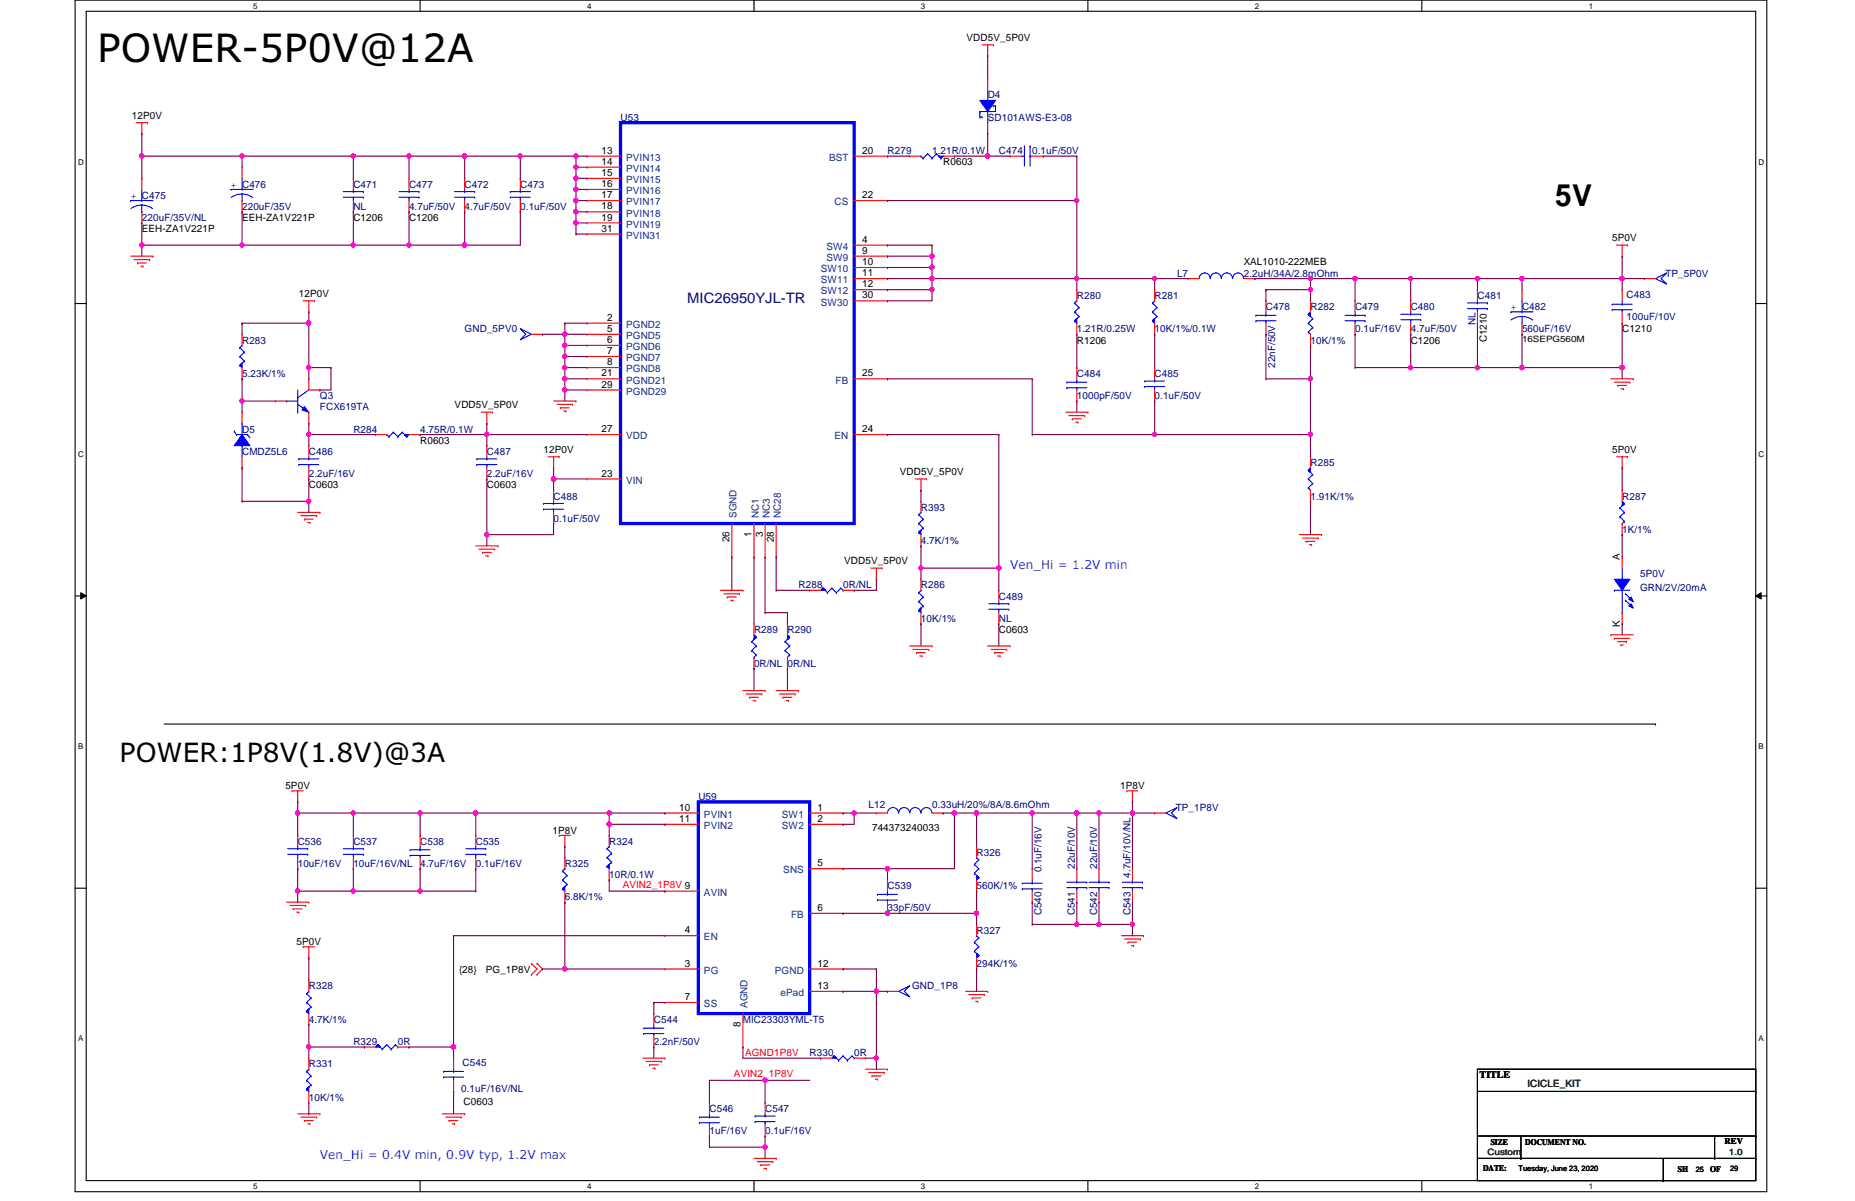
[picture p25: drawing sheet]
<svg xmlns="http://www.w3.org/2000/svg" width="432mm" height="279mm" viewBox="0 0 432 279" stroke-linecap="round" stroke-linejoin="round" font-family="sans-serif">
<defs><g id="words">
<text font-size="9.1" x="22.6" y="14.3">POWER-5P0V@12A</text>
<text font-size="7" x="362" y="48">5V</text>
<text font-size="6.2" x="27.9" y="177.2">POWER:1P8V(1.8V)@3A</text>
<text font-size="3.3" fill="#000080" x="160" y="70.4">MIC26950YJL-TR</text>
<g font-size="2.8" fill="#8000ff">
<text x="235.1" y="132.4">Ven_Hi = 1.2V min</text>
<text x="74.5" y="269.7">Ven_Hi = 0.4V min, 0.9V typ, 1.2V max</text>
</g>
<g font-size="2.3">
<text x="225" y="9.4">VDD5V_5P0V</text>
<text x="30.7" y="27.6">12P0V</text>
<text x="140" y="35.8">13</text>
<text x="200.7" y="35.8">20</text>
<text x="140" y="38.4">14</text>
<text x="140" y="40.9">15</text>
<text x="219.5" y="38.5">R0603</text>
<text x="140" y="43.5">16</text>
<text x="140" y="46.1">17</text>
<text x="200.7" y="46.1">22</text>
<text x="56.3" y="51.4">EEH-ZA1V221P</text>
<text x="82.3" y="51.4">C1206</text>
<text x="95.2" y="51.4">C1206</text>
<text x="140" y="48.7">18</text>
<text x="140" y="51.3">19</text>
<text x="140" y="53.9">31</text>
<text x="33" y="54">EEH-ZA1V221P</text>
<text x="200.7" y="56.5">4</text>
<text x="200.7" y="59.1">9</text>
<text x="375.3" y="56.1">5P0V</text>
<text x="200.7" y="61.7">10</text>
<text x="200.7" y="64.3">11</text>
<text x="289.5" y="61.8">XAL1010-222MEB</text>
<text x="69.6" y="69">12P0V</text>
<text x="200.7" y="66.8">12</text>
<text x="200.7" y="69.4">30</text>
<text x="141.3" y="74.6">2</text>
<text x="141.3" y="77.2">5</text>
<text x="377.6" y="77.3">C1210</text>
<text x="141.3" y="79.8">6</text>
<text x="141.3" y="82.4">7</text>
<text x="250.7" y="79.9">R1206</text>
<text x="328.4" y="79.9">C1206</text>
<text x="346.1" y="79.6" transform="rotate(-90 346.1 79.6)">C1210</text>
<text x="140" y="87.6">21</text>
<text x="141.3" y="85">8</text>
<text x="200.7" y="87.6">25</text>
<text x="105.8" y="95">VDD5V_5P0V</text>
<text x="140" y="90.2">29</text>
<text x="140" y="100.5">27</text>
<text x="200.7" y="100.5">24</text>
<text x="97.8" y="103.3">R0603</text>
<text x="126.5" y="105.3">12P0V</text>
<text x="375.3" y="105.3">5P0V</text>
<text x="71.9" y="113.6">C0603</text>
<text x="113.3" y="113.6">C0603</text>
<text x="140" y="110.9">23</text>
<text x="209.5" y="110.5">VDD5V_5P0V</text>
<text x="175" y="124.9" transform="rotate(-90 175 124.9)">1</text>
<text x="177.5" y="124.9" transform="rotate(-90 177.5 124.9)">3</text>
<text x="169.8" y="126.2" transform="rotate(-90 169.8 126.2)">26</text>
<text x="180.1" y="126.2" transform="rotate(-90 180.1 126.2)">28</text>
<text x="196.5" y="131.2">VDD5V_5P0V</text>
<text x="377.1" y="130.3" transform="rotate(-90 377.1 130.3)">A</text>
<text x="232.5" y="147.3">C0603</text>
<text x="377.1" y="145.9" transform="rotate(-90 377.1 145.9)">K</text>
<text x="66.4" y="183.6">5P0V</text>
<text x="260.7" y="183.6">1P8V</text>
<text x="158.1" y="188.6">10</text>
<text x="158.1" y="191.2">11</text>
<text x="190.3" y="188.6">1</text>
<text x="190.3" y="191.2">2</text>
<text x="128.6" y="193.9">1P8V</text>
<text x="203" y="193.4">744373240033</text>
<text x="190.3" y="201.5">5</text>
<text x="190.3" y="211.9">6</text>
<text x="69" y="219.8">5P0V</text>
<text x="159.4" y="217.1">4</text>
<text x="106.8" y="226.3">{28}</text>
<text x="113.1" y="226.3">PG_1P8V</text>
<text x="159.4" y="224.9">3</text>
<text x="190.3" y="224.9">12</text>
<text x="159.4" y="232.7">7</text>
<text x="190.3" y="230.1">13</text>
<text x="172.4" y="238.9" transform="rotate(-90 172.4 238.9)">8</text>
<text x="344.4" y="250.9">TITLE</text>
<text x="107.9" y="257.1">C0603</text>
</g>
<g font-size="2.3" fill="#000080">
<text x="229.9" y="22.9">D4</text>
<text x="144.4" y="28.1">U53</text>
<text x="229.9" y="28.1">SD101AWS-E3-08</text>
<text x="206.6" y="35.9">R279</text>
<text x="217" y="35.9">1.21R/0.1W</text>
<text x="232.5" y="35.9">C474</text>
<text x="240.3" y="35.9">0.1uF/50V</text>
<text x="82.3" y="43.6">C471</text>
<text x="95.2" y="43.6">C477</text>
<text x="108.2" y="43.6">C472</text>
<text x="121.1" y="43.6">C473</text>
<text x="33" y="51.4">220uF/35V/NL</text>
<text x="56.3" y="48.8">220uF/35V</text>
<text x="82.3" y="48.8">NL</text>
<text x="95.2" y="48.8">4.7uF/50V</text>
<text x="108.2" y="48.8">4.7uF/50V</text>
<text x="121.1" y="48.8">0.1uF/50V</text>
<text x="274" y="64.4">L7</text>
<text x="289.5" y="64.4">2.2uH/34A/2.8mOhm</text>
<text x="387.7" y="64.4">TP_5P0V</text>
<text x="250.7" y="69.6">R280</text>
<text x="268.8" y="69.6">R281</text>
<text x="343.9" y="69.6">C481</text>
<text x="378.6" y="69.3">C483</text>
<text x="108.2" y="77.3">GND_5PV0</text>
<text x="250.7" y="77.3">1.21R/0.25W</text>
<text x="268.8" y="77.3">10K/1%/0.1W</text>
<text x="294.7" y="72.1">C478</text>
<text x="305.1" y="72.1">R282</text>
<text x="315.4" y="72.1">C479</text>
<text x="315.4" y="77.3">0.1uF/16V</text>
<text x="328.4" y="72.1">C480</text>
<text x="328.4" y="77.3">4.7uF/50V</text>
<text x="343.5" y="75.7" transform="rotate(-90 343.5 75.7)">NL</text>
<text x="354.3" y="77.3">560uF/16V</text>
<text x="378.6" y="74.5">100uF/10V</text>
<text x="56.3" y="79.9">R283</text>
<text x="305.1" y="79.9">10K/1%</text>
<text x="56.3" y="87.7">5.23K/1%</text>
<text x="250.7" y="87.7">C484</text>
<text x="268.8" y="87.7">C485</text>
<text x="296.8" y="85.5" transform="rotate(-90 296.8 85.5)">22nF/50V</text>
<text x="74.5" y="92.9">Q3</text>
<text x="74.5" y="95.5">FCX619TA</text>
<text x="250.7" y="92.9">1000pF/50V</text>
<text x="268.8" y="92.9">0.1uF/50V</text>
<text x="56.3" y="100.6">D5</text>
<text x="82.3" y="100.6">R284</text>
<text x="97.8" y="100.6">4.75R/0.1W</text>
<text x="56.3" y="105.8">CMDZ5L6</text>
<text x="71.9" y="105.8">C486</text>
<text x="113.3" y="105.8">C487</text>
<text x="71.9" y="111">2.2uF/16V</text>
<text x="113.3" y="111">2.2uF/16V</text>
<text x="305.1" y="108.4">R285</text>
<text x="128.9" y="116.2">C488</text>
<text x="214.4" y="118.8">R393</text>
<text x="305.1" y="116.2">1.91K/1%</text>
<text x="377.6" y="116.2">R287</text>
<text x="128.9" y="121.4">0.1uF/50V</text>
<text x="377.6" y="124">1K/1%</text>
<text x="214.4" y="126.5">4.7K/1%</text>
<text x="185.9" y="136.9">R288</text>
<text x="196.3" y="136.9">0R/NL</text>
<text x="214.4" y="136.9">R286</text>
<text x="381.8" y="134.3">5P0V</text>
<text x="381.8" y="137.4">GRN/2V/20mA</text>
<text x="232.5" y="139.5">C489</text>
<text x="175.5" y="147.3">R289</text>
<text x="183.3" y="147.3">R290</text>
<text x="214.4" y="144.7">10K/1%</text>
<text x="232.5" y="144.7">NL</text>
<text x="175.5" y="155.1">0R/NL 0R/NL</text>
<text x="162.6" y="186.1">U59</text>
<text x="202.2" y="188">L12</text>
<text x="217" y="188">0.33uH/20%/8A/8.6mOhm</text>
<text x="273.7" y="188.7">TP_1P8V</text>
<text x="69.3" y="196.5">C536</text>
<text x="82.3" y="196.5">C537</text>
<text x="97.8" y="196.5">C538</text>
<text x="110.7" y="196.5">C535</text>
<text x="141.8" y="196.5">R324</text>
<text x="69.3" y="201.7">10uF/16V</text>
<text x="82.3" y="201.7">10uF/16V/NL</text>
<text x="97.8" y="201.7">4.7uF/16V</text>
<text x="110.7" y="201.7">0.1uF/16V</text>
<text x="131.5" y="201.7">R325</text>
<text x="227.3" y="199.1">R326</text>
<text x="242.4" y="202.9" transform="rotate(-90 242.4 202.9)">0.1uF/16V</text>
<text x="250.2" y="202.1" transform="rotate(-90 250.2 202.1)">22uF/10V</text>
<text x="255.4" y="202.1" transform="rotate(-90 255.4 202.1)">22uF/10V</text>
<text x="131.5" y="209.5">6.8K/1%</text>
<text x="141.8" y="204.3">10R/0.1W</text>
<text x="206.6" y="206.9">C539</text>
<text x="227.3" y="206.9">560K/1%</text>
<text x="263.2" y="204.2" transform="rotate(-90 263.2 204.2)">4.7uF/10V/NL</text>
<text x="206.6" y="212">33pF/50V</text>
<text x="242.4" y="213" transform="rotate(-90 242.4 213)">C540</text>
<text x="250.2" y="213" transform="rotate(-90 250.2 213)">C541</text>
<text x="255.4" y="213" transform="rotate(-90 255.4 213)">C542</text>
<text x="263.2" y="213" transform="rotate(-90 263.2 213)">C543</text>
<text x="227.3" y="217.2">R327</text>
<text x="227.3" y="225">294K/1%</text>
<text x="71.9" y="230.2">R328</text>
<text x="212.3" y="230.2">GND_1P8</text>
<text x="71.9" y="238">4.7K/1%</text>
<text x="152.2" y="238">C544</text>
<text x="172.9" y="238">MIC23303YML-T5</text>
<text x="82.3" y="243.1">R329</text>
<text x="92.6" y="243.1">0R</text>
<text x="152.2" y="243.1">2.2nF/50V</text>
<text x="188.5" y="245.7">R330</text>
<text x="198.8" y="245.7">0R</text>
<text x="71.9" y="248.3">R331</text>
<text x="107.7" y="248.1">C545</text>
<text x="71.9" y="256.1">10K/1%</text>
<text x="107.4" y="254">0.1uF/16V/NL</text>
<text x="165.1" y="258.7">C546</text>
<text x="165.1" y="263.9">1uF/16V</text>
<text x="178.1" y="258.7">C547</text>
<text x="178.1" y="263.9">0.1uF/16V</text>
</g>
<g font-size="2.3" fill="#004080">
<text x="145.8" y="37.4">PVIN13</text>
<text x="145.8" y="40">PVIN14</text>
<text x="193" y="37.4">BST</text>
<text x="145.8" y="42.6">PVIN15</text>
<text x="145.8" y="45.2">PVIN16</text>
<text x="145.8" y="47.8">PVIN17</text>
<text x="194.3" y="47.8">CS</text>
<text x="145.8" y="50.4">PVIN18</text>
<text x="145.8" y="53">PVIN19</text>
<text x="145.8" y="55.5">PVIN31</text>
<text x="192.4" y="58.1">SW4</text>
<text x="191.1" y="63.3">SW10</text>
<text x="191.1" y="65.9">SW11</text>
<text x="192.4" y="60.7">SW9</text>
<text x="191.1" y="68.5">SW12</text>
<text x="191.1" y="71.1">SW30</text>
<text x="145.8" y="76.3">PGND2</text>
<text x="145.8" y="78.9">PGND5</text>
<text x="145.8" y="81.4">PGND6</text>
<text x="145.8" y="84">PGND7</text>
<text x="145.8" y="86.6">PGND8</text>
<text x="145.8" y="89.2">PGND21</text>
<text x="194.5" y="89.2">FB</text>
<text x="145.8" y="91.8">PGND29</text>
<text x="145.8" y="102.2">VDD</text>
<text x="194.3" y="102.2">EN</text>
<text x="145.8" y="112.5">VIN</text>
<text x="171.4" y="120.5" transform="rotate(-90 171.4 120.5)">SGND</text>
<text x="176.6" y="120.5" transform="rotate(-90 176.6 120.5)">NC1</text>
<text x="179.2" y="120.5" transform="rotate(-90 179.2 120.5)">NC3</text>
<text x="181.8" y="120.5" transform="rotate(-90 181.8 120.5)">NC28</text>
<text x="163.9" y="190.2">PVIN1</text>
<text x="182" y="190.2">SW1</text>
<text x="163.9" y="192.9">PVIN2</text>
<text x="182" y="192.9">SW2</text>
<text x="182.3" y="203.2">SNS</text>
<text x="163.9" y="208.4">AVIN</text>
<text x="184.1" y="213.6">FB</text>
<text x="163.9" y="218.8">EN</text>
<text x="163.9" y="226.5">PG</text>
<text x="180.4" y="226.5">PGND</text>
<text x="181.7" y="231.7">ePad</text>
<text x="163.9" y="234.3">SS</text>
<text x="174" y="234.5" transform="rotate(-90 174 234.5)">AGND</text>
</g>
<g font-size="2.3" fill="#00f">
<text x="30.4" y="46.2">+ C475</text>
<text x="53.8" y="43.6">+ C476</text>
<text x="351.7" y="72.1">+ C482</text>
</g>
<g font-size="2.3" fill="#f00">
<text x="144.9" y="206.6">AVIN2_1P8V 9</text>
<text x="173.4" y="245.7">AGND1P8V</text>
<text x="170.9" y="250.6">AVIN2_1P8V</text>
</g>
<text font-size="2.3" fill="#008000" x="355.6" y="253">ICICLE_KIT</text>
<g font-size="2">
<text x="354.3" y="79.7">16SEPG560M</text>
<text x="347" y="266.4">SIZE</text>
<text x="355" y="266.4">DOCUMENT NO.</text>
<text x="401.4" y="266.1">REV</text>
<text x="345.2" y="272.4">DATE:</text>
<text x="390.6" y="272.6">SH</text>
<text x="398.1" y="272.6">OF</text>
</g>
<g font-size="2" fill="#008000">
<text x="346.2" y="268.8">Custom</text>
<text x="402.5" y="268.8">1.0</text>
</g>
<g font-size="1.9">
<text x="58.9" y="2">5</text>
<text x="136.7" y="2">4</text>
<text x="214.4" y="2">3</text>
<text x="292.1" y="2">2</text>
<text x="369.8" y="2">1</text>
<text x="18.2" y="38.3">D</text>
<text x="409.4" y="38.3">D</text>
<text x="18.2" y="106.3">C</text>
<text x="409.4" y="106.3">C</text>
<text x="18.2" y="174.3">B</text>
<text x="409.4" y="174.3">B</text>
<text x="18.2" y="242.3">A</text>
<text x="409.4" y="242.3">A</text>
<text x="58.9" y="276.6">5</text>
<text x="136.7" y="276.6">4</text>
<text x="214.4" y="276.6">3</text>
<text x="292.1" y="276.6">2</text>
<text x="369.8" y="276.6">1</text>
</g>
<g font-size="1.8">
<text x="353.5" y="272.4">Tuesday, June 23, 2020</text>
<text x="394.7" y="272.6">25</text>
<text x="402.7" y="272.4">29</text>
</g>
</g></defs>
<path d="M17.5 0h393.8v277.2h-393.8zM20.1 2.6h388.6v272.1h-388.6z" fill="none" stroke="#000" stroke-width=".25"/>
<g fill="#fff">
<path d="M58.9 .3h1v2.1h-1z"/>
<path d="M58.9 275h1v2h-1z"/>
</g>
<path d="M97.8 0v2.6M97.8 274.7v2.5" fill="none" stroke="#000" stroke-width=".25"/>
<g fill="#fff">
<path d="M136.7 .3h1v2.1h-1z"/>
<path d="M136.7 275h1v2h-1z"/>
</g>
<path d="M175.5 0v2.6M175.5 274.7v2.5" fill="none" stroke="#000" stroke-width=".25"/>
<g fill="#fff">
<path d="M214.4 .3h1v2.1h-1z"/>
<path d="M214.4 275h1v2h-1z"/>
</g>
<path d="M253.2 0v2.6M253.2 274.7v2.5" fill="none" stroke="#000" stroke-width=".25"/>
<g fill="#fff">
<path d="M292.1 .3h1v2.1h-1z"/>
<path d="M292.1 275h1v2h-1z"/>
</g>
<path d="M331 0v2.6M331 274.7v2.5" fill="none" stroke="#000" stroke-width=".25"/>
<g fill="#fff">
<path d="M369.8 .3h1v2.1h-1z"/>
<path d="M369.8 275h1v2h-1z"/>
<path d="M18.2 36.6h1.3v2.1h-1.3z"/>
<path d="M409.4 36.6h1.3v2.1h-1.3z"/>
<path d="M18.2 104.6h1.3v2.1h-1.3z"/>
<path d="M409.4 104.6h1.3v2.1h-1.3z"/>
</g>
<path d="M17.5 70.6h2.6M408.7 70.6h2.6" fill="none" stroke="#000" stroke-width=".25"/>
<g fill="#fff">
<path d="M18.2 172.6h1.2v2.1h-1.2z"/>
<path d="M409.4 172.6h1.2v2.1h-1.2z"/>
</g>
<path d="M17.5 138.6h2.6M408.7 138.6h2.6" fill="none" stroke="#000" stroke-width=".25"/>
<path d="M18.8 137.9l1.3 .7-1.3 .8zM408.7 138.6l1.3-.7v1.5z" fill="#000"/>
<path d="M18.8 137.9l1.3 .7-1.3 .8zM408.7 138.6l1.3-.7v1.5z" fill="none" stroke="#000" stroke-width=".23"/>
<g fill="#fff">
<path d="M18.2 240.6h1.2v2.1h-1.2z"/>
<path d="M409.4 240.6h1.2v2.1h-1.2z"/>
</g>
<g fill="none" stroke="#000" stroke-width=".25">
<path d="M38.2 168.4h347.2M385.4 168.4h.1M17.5 206.6h2.6M408.7 206.6h2.6M343.9 248.8h64.8v25.9h-64.8zM343.9 253.9h64.8M408.7 253.9h.1M343.9 264.3h64.8M343.9 269.5h64.8M354 269.5h.1M354 264.3v5.2M387.2 274.7h.1"/>
<path d="M387.2 269.5v5.2M399.1 269.5h.1M399.1 264.3v5.2M408.7 264.3h.1M408.7 269.5h.1"/>
</g>
<g fill="none" stroke="#f00" stroke-width=".25">
<path d="M228.6 10.4h2.6M229.9 13h.1M229.9 10.4v2.6M231.2 10.4h.1M31.7 28.5h2.6M33 31.1h.1M33 28.5v2.6M34.3 28.5h.1M30.4 59.6h5.2M35.6 59.6h.1M376.3 57h2.6M377.6 59.6h.1"/>
<path d="M377.6 57v2.6M378.9 57h.1M31.2 60.4h3.6M32 61.2h.1M32 61.2h2M32.8 61.9h.5M33.3 61.9h.1M34.8 60.4h.1M70.6 70h2.6M71.9 72.6h.1M71.9 70v2.6M73.2 70h.1"/>
<path d="M112.1 95.9h2.5M113.3 98.5h.1M113.3 95.9v2.6M114.6 95.9h.1M128.9 93.3h5.2M129.7 94.1h3.6M130.4 94.9h.1M130.4 94.9h2.1M131.2 95.6h.5M131.7 95.6h.1M133.3 94.1h.1M134.1 93.3h.1"/>
<path d="M248.1 95.9h5.1M248.8 96.7h3.7M249.6 97.5h.1M249.6 97.5h2.1M250.4 98.2h.5M250.9 98.2h.1M252.5 96.7h.1M253.2 95.9h.1M375 88.1h5.2M375.8 88.9h3.6M376.6 89.7h.1M376.6 89.7h2"/>
<path d="M377.3 90.5h.6M377.9 90.5h.1M379.4 88.9h.1M380.2 88.1h.1M69.3 119.2h5.2M70.1 120h3.6M73.7 120h.1M74.5 119.2h.1M127.6 106.3h2.6M128.9 108.8h.1M128.9 106.3v2.5M130.2 106.3h.1"/>
<path d="M213.1 111.4h2.6M214.4 114h.1M214.4 111.4v2.6M215.7 111.4h.1M376.3 106.3h2.6M377.6 108.8h.1M377.6 106.3v2.5M378.9 106.3h.1M70.9 120.8h.1M70.9 120.8h2M71.6 121.5h.5M72.1 121.5h.1"/>
<path d="M110.7 127h5.2M111.5 127.8h3.6M112.3 128.5h.1M112.3 128.5h2.1M113.1 129.3h.5M113.6 129.3h.1M115.1 127.8h.1M115.9 127h.1M167.7 137.3h5.2M168.5 138.1h3.6M169.3 138.9h.1M169.3 138.9h2.1"/>
<path d="M170.1 139.7h.5M170.6 139.7h.1M172.1 138.1h.1M172.9 137.3h.1M202.7 132.2h2.6M204 134.7h.1M204 132.2v2.5M205.3 132.2h.1M302.5 124.4h5.1M303.2 125.2h3.7M304 125.9h.1M304 125.9h2.1"/>
<path d="M304.8 126.7h.5M305.3 126.7h.1M306.9 125.2h.1M307.6 124.4h.1M211.8 150.3h5.2M212.6 151.1h3.6M213.4 151.8h.1M213.4 151.8h2M214.1 152.6h.5M214.6 152.6h.1M216.2 151.1h.1M217 150.3h.1"/>
<path d="M229.9 150.3h5.2M230.7 151.1h3.6M231.5 151.8h.1M231.5 151.8h2.1M232.2 152.6h.6M232.8 152.6h.1M234.3 151.1h.1M235.1 150.3h.1M375 147.7h.1M375 147.7h5.2M375.8 148.5h.1M375.8 148.5h3.6"/>
<path d="M376.6 149.3h2M377.3 150h.1M377.3 150h.6M378.6 149.3h.1M172.9 160.7h5.2M173.7 161.5h3.6M174.5 162.2h.1M174.5 162.2h2M175.3 163h.5M175.8 163h.1M177.3 161.5h.1M178.1 160.7h.1"/>
<path d="M180.7 160.7h5.2M181.5 161.5h3.6M182.2 162.2h.1M182.2 162.2h2.1M183 163h.6M183.6 163h.1M185.1 161.5h.1M185.9 160.7h.1M68 184h.1M68 184h2.6M69.3 186.6h.1M69.3 184v2.6"/>
<path d="M130.2 194.4h.1M130.2 194.4h2.6M131.5 196.9h.1M131.5 194.4v2.5M262.3 184h.1M262.3 184h2.6M263.6 186.6h.1M263.6 184v2.6M66.7 209.9h5.2M67.5 210.7h3.6M68.2 211.5h.1M68.2 211.5h2.1"/>
<path d="M69 212.2h.6M69.6 212.2h.1M71.1 210.7h.1M71.9 209.9h.1M206.6 212.5h.1M206.6 204.7h.1M206.6 204.7v2.6M206.6 209.9v2.6M261 217.7h5.2M261.8 218.4h3.6M262.6 219.2h.1M262.6 219.2h2"/>
<path d="M265.4 218.4h.1M266.2 217.7h.1M70.6 220.3h.1M70.6 220.3h2.6M71.9 222.8h.1M71.9 220.3v2.5M123.7 226.7h.1M123.7 224.2h.1M123.7 224.2l1.3 1.2-1.3 1.3M125 224.2h.1M125 226.7h.1M125 224.2l1.3 1.2-1.3 1.3"/>
<path d="M224.7 230.6h5.2M225.5 231.4h3.7M226.3 232.2h.1M226.3 232.2h2M227.1 233h.5M227.6 233h.1M229.2 231.4h.1M229.9 230.6h.1M263.4 220h.5M263.9 220h.1M69.3 259.1h5.2M70.1 259.9h3.6"/>
<path d="M73.7 259.9h.1M74.5 259.1h.1M103 259.1h5.2M103.8 259.9h3.6M107.4 259.9h.1M108.2 259.1h.1M149.6 246.2h5.2M150.4 246.9h3.6M151.2 247.7h.1M151.2 247.7h2M151.9 248.5h.5M152.4 248.5h.1"/>
<path d="M154 246.9h.1M154.8 246.2h.1M201.4 248.8h5.2M202.2 249.5h3.6M203 250.3h.1M203 250.3h2.1M203.8 251.1h.5M204.3 251.1h.1M205.8 249.5h.1M206.6 248.8h.1M70.9 260.7h.1M70.9 260.7h2"/>
<path d="M71.6 261.5h.5M72.1 261.5h.1M104.5 260.7h.1M104.5 260.7h2.1M105.3 261.5h.5M105.8 261.5h.1M175.5 269.5h5.2M176.3 270.3h3.6M177.1 271h.1M177.1 271h2.1M177.8 271.8h.6M178.4 271.8h.1"/>
<path d="M179.9 270.3h.1M180.7 269.5h.1"/>
</g>
<g fill="none" stroke="#00f" stroke-width=".25">
<path d="M204.3 208.1h.1M204.3 209.4h.1M204.3 208.1h4.6M204.3 209.4h4.6M206.6 209.4h.1M206.6 208.1h.1M206.6 207.3v.8M206.6 209.4v.5M71.4 235.3h.1M71.4 233.2h.1M71.4 231.1h.1M71.4 235.3l.5 .5"/>
<path d="M71.4 233.2l1 1M71.4 231.1l1 1.1M71.9 230.6h.1M71.9 230.6l-.5 .5M72.4 234.2h.1M72.4 232.2h.1M72.4 234.2l-1 1.1M72.4 232.2l-1 1"/>
</g>
<path d="M71.4 235.3l.5-.5v1l-.5-.5 .5-.5z" fill-rule="evenodd" fill="#00f"/>
<g fill="none" stroke="#00f" stroke-width=".25">
<path d="M377.1 118.2h.1M377.1 118.2l1 1M377.6 116.6l.5 .5M378.1 117.1h.1M378.1 119.2h.1M378.1 117.1l-1 1.1M378.1 119.2l-1 1M377.1 120.2h.1M377.1 120.2l1 1.1M377.6 121.8h.1M378.1 121.3h.1M378.1 121.3l-.5 .5"/>
<path d="M71.4 235.3l.5-.5v1l-.5-.5 .5-.5z"/>
</g>
<path d="M71.9 238.4h.1M71.9 228h.1M71.9 228v2.6M71.9 235.8v2.6" fill="none" stroke="#f00" stroke-width=".25"/>
<path d="M377.6 116.6l.5 .5-.5 .5 .5-.5-.5 .5z" fill-rule="evenodd" fill="#00f"/>
<g fill="none" stroke="#00f" stroke-width=".25">
<path d="M79.9 45.9h4.7M79.9 44.6h4.7M82.3 44.6h.1M82.3 45.9h.1M82.3 44.1v.5M82.3 45.9v.8M84.6 45.9h.1M84.6 44.6h.1M121.1 76.5l2.6 1.3-2.6 1.2 1.3-1.2zM292.4 73.4h.1M292.4 74.6h.1M292.4 73.4h4.6"/>
<path d="M292.4 74.6h4.6M294.7 74.6h.1M294.7 73.4h.1M294.7 72.6v.8M294.7 74.6v.6M304.5 109.3h.1M304.5 111.4h.1M304.5 113.5h.1M304.5 109.3l1.1 1.1M304.5 111.4l1.1 1.1M304.5 113.5l.6 .5M305.1 114h.1"/>
<path d="M305.1 108.8l-.6 .5M305.6 110.4h.1M305.6 112.5h.1M305.6 110.4l-1.1 1M305.6 112.5l-1.1 1M377.6 116.6l.5 .5-.5 .5 .5-.5-.5 .5zM248.3 206.5h4.7M248.3 205.2h4.7M250.7 205.2h.1M250.7 206.5h.1M250.7 204.7v.5M250.7 206.5v.8"/>
<path d="M253 206.5h.1M253 205.2h.1"/>
</g>
<g fill="none" stroke="#f00" stroke-width=".25">
<path d="M82.3 41.5h.1M82.3 49.3h.1M82.3 41.5v2.6M82.3 46.7v2.6M123.7 77.8h2.6M126.3 77.8h.1M294.7 77.8h.1M294.7 70h.1M294.7 70v2.6M294.7 75.2v2.6M377.6 114h.1M377.6 114v2.6"/>
<path d="M377.6 124.4h.1M377.6 121.8v2.6M154.8 189.1h.1M154.8 191.8h.1M154.8 189.1h7.8M154.8 191.8h7.8M188.5 189.1h7.8M188.5 191.8h7.8M196.3 189.1h.1M196.3 191.8h.1M154.8 207.3h.1M154.8 217.7h.1"/>
<path d="M154.8 207.3h7.8M154.8 217.7h7.8M188.5 202.1h7.8M188.5 212.5h7.8M196.3 202.1h.1M196.3 212.5h.1M250.7 202.1h.1M250.7 209.9h.1M250.7 202.1v2.6M250.7 207.3v2.6M154.8 225.4h.1M154.8 233.2h.1"/>
<path d="M154.8 225.4h7.8M154.8 233.2h7.8M172.9 235.8v7.8M188.5 225.4h7.8M188.5 230.6h7.8M196.3 225.4h.1M196.3 230.6h.1M172.9 243.6h.1"/>
</g>
<path d="M162.6 186.6h25.9v49.2h-25.9z" fill="none" stroke="#00f" stroke-width=".76"/>
<path d="M304.5 109.3l.6-.5v1.1z" fill-rule="evenodd" fill="#00f"/>
<g fill="none" stroke="#00f" stroke-width=".25">
<path d="M90 101.1h.1M90 101.1l.6 .5M90.6 101.6h.1M91.6 100.5h.1M91.6 100.5l1 1.1M91.6 100.5l-1 1.1M92.6 101.6h.1M93.6 100.5h.1M93.6 100.5l1.1 1.1M93.6 100.5l-1 1.1M94.7 101.6h.1M95.2 101.1l-.5 .5"/>
<path d="M304.5 109.3l.6-.5v1.1z"/>
</g>
<path d="M305.1 106.3h.1M305.1 116.6h.1M305.1 106.3v2.5M305.1 114v2.6" fill="none" stroke="#f00" stroke-width=".25"/>
<path d="M94.1 101.1h1.1l-.5 .5z" fill-rule="evenodd" fill="#00f"/>
<g fill="none" stroke="#00f" stroke-width=".25">
<path d="M341.6 71.8h4.6M341.6 70.5h4.6M343.9 70.5h.1M343.9 71.8h.1M343.9 70v.5M343.9 71.8v.8M346.2 71.8h.1M346.2 70.5h.1M94.1 101.1h1.1l-.5 .5zM175 149.3h.1M175 151.3h.1M175 149.3l1 1"/>
<path d="M175 151.3l1 1.1M175.5 152.9h.1M175.5 147.7l.5 .5M176 148.2h.1M176 150.3h.1M176 152.4h.1M176 148.2l-1 1.1M176 150.3l-1 1M176 152.4l-.5 .5"/>
</g>
<path d="M343.9 67.4h.1M343.9 75.2h.1M343.9 67.4v2.6M343.9 72.6v2.6M87.4 101.1h.1M87.4 101.1h2.6M95.2 101.1h2.6M97.8 101.1h.1" fill="none" stroke="#f00" stroke-width=".25"/>
<path d="M175.5 147.7l.5 .5-.5 .6 .5-.6-.5 .6z" fill-rule="evenodd" fill="#00f"/>
<g fill="none" stroke="#00f" stroke-width=".25">
<path d="M268.3 74.6h.1M268.3 72.6h.1M268.3 70.5h.1M268.3 74.6l.5 .6M268.3 72.6l1 1M268.3 70.5l1 1M268.8 70h.1M268.8 70l-.5 .5M269.3 73.6h.1M269.3 71.5h.1M269.3 73.6l-1 1M269.3 71.5l-1 1.1"/>
<path d="M351.7 72.6h.1M351.7 72.6h5.2M354.3 75.2h.1M354.3 72.6h.1M354.3 73.6l-1.1 .2-1.5 .6M354.3 73.6l1.6 .3 .9 .6M354.3 70v2.6M354.3 73.6v1.6M175.5 147.7l.5 .5-.5 .6 .5-.6-.5 .6zM95.5 197.7h.1M95.5 199h.1M95.5 197.7h4.6"/>
<path d="M95.5 199h4.6M97.8 199h.1M97.8 197.7h.1M97.8 196.9v.8M97.8 199v.5"/>
</g>
<path d="M354.3 67.4h.1M354.3 77.8h.1M354.3 67.4v2.6M354.3 75.2v2.6M175.5 145.1h.1M175.5 155.5h.1M175.5 145.1v2.6M175.5 152.9v2.6M97.8 194.4h.1M97.8 194.4v2.5M97.8 199.5v2.6M97.8 202.1h.1" fill="none" stroke="#f00" stroke-width=".25"/>
<path d="M268.3 74.6l.5-.5v1.1l-.5-.6 .5-.5z" fill-rule="evenodd" fill="#00f"/>
<g fill="none" stroke="#00f" stroke-width=".25">
<path d="M268.3 74.6l.5-.5v1.1l-.5-.6 .5-.5zM213.9 119.7h.1M213.9 119.7l1 1.1M214.4 119.2h.1M214.4 119.2l-.5 .5M213.9 123.9h.1M213.9 121.8h.1M213.9 123.9l.5 .5M213.9 121.8l1 1.1M214.9 122.9h.1M214.9 120.8h.1M214.9 122.9l-1 1"/>
<path d="M214.9 120.8l-1 1"/>
</g>
<path d="M268.8 77.8h.1M268.8 67.4h.1M268.8 67.4v2.6M268.8 75.2v2.6" fill="none" stroke="#f00" stroke-width=".25"/>
<path d="M213.9 123.9l.5-.5v1l-.5-.5 .5-.5z" fill-rule="evenodd" fill="#00f"/>
<g fill="none" stroke="#00f" stroke-width=".25">
<path d="M213.9 123.9l.5-.5v1l-.5-.5 .5-.5zM213.9 140h.1M213.9 137.9h.1M213.9 140l1 1M213.9 137.9l1 1M214.4 137.3h.1M214.4 137.3l-.5 .6M214.9 138.9h.1M214.9 138.9l-1 1.1M213.9 142h.1M213.9 142l.5 .5M214.9 141h.1"/>
<path d="M214.9 141l-1 1M206.6 189.1a1.29 1.29 0 0 1 1.3-1.2 1.29 1.29 0 0 1 1.3 1.2M209.2 189.1a1.29 1.29 0 0 1 1.3-1.2 1.29 1.29 0 0 1 1.3 1.2 1.27 1.27 0 0 1 1.3-1.2 1.27 1.27 0 0 1 1.2 1.2M214.4 189.1a1.27 1.27 0 0 1 1.2-1.2 1.27 1.27 0 0 1 1.3 1.2"/>
</g>
<path d="M214.4 116.6h.1M214.4 116.6v2.6M214.4 127h.1M214.4 124.4v2.6M204 189.1h.1M204 189.1h2.6M217 189.1h2.5M219.5 189.1h.1" fill="none" stroke="#f00" stroke-width=".25"/>
<path d="M214.4 141.5v1l-.5-.5z" fill-rule="evenodd" fill="#00f"/>
<g fill="none" stroke="#00f" stroke-width=".25">
<path d="M228.1 26h.1M228.1 27.2h.1M228.1 26v1.2M229.9 23.4h.1M229.9 28.5h.1M229.9 20.7v2.7M229.9 26v2.5M231.7 24.6h.1M231.7 24.6v1.4h-3.6M214.4 141.5v1l-.5-.5zM175.8 259.6h.1M175.8 259.6h4.6"/>
<path d="M178.1 259.6h.1M178.1 259.1v.5M175.8 260.9h.1M175.8 260.9h4.6M178.1 260.9h.1M178.1 260.9v.8"/>
</g>
<path d="M214.4 134.7h.1M214.4 134.7v2.6M214.4 145.1h.1M214.4 142.5v2.6M178.1 256.5h.1M178.1 256.5v2.6M178.1 264.3h.1M178.1 261.7v2.6" fill="none" stroke="#f00" stroke-width=".25"/>
<path d="M228.1 23.4h3.6l-1.8 2.6z" fill-rule="evenodd" fill="#00f"/>
<g fill="none" stroke="#00f" stroke-width=".25">
<path d="M228.1 23.4h3.6l-1.8 2.6zM228.1 27.2h.5M228.6 27.2h.1M231.2 24.6h.1M231.2 24.6h.5M130.9 206.8h.1M130.9 204.7h.1M130.9 202.6h.1M130.9 206.8l.6 .5M130.9 204.7l1.1 1M130.9 202.6l1.1 1.1M131.5 202.1h.1"/>
<path d="M131.5 202.1l-.6 .5M132 205.7h.1M132 203.7h.1M132 205.7l-1.1 1.1M132 203.7l-1.1 1"/>
</g>
<path d="M229.9 18.2h.1M229.9 18.2v2.5M229.9 31.1h.1M229.9 28.5v2.6" fill="none" stroke="#f00" stroke-width=".25"/>
<path d="M130.9 206.8l.6-.6v1.1l-.6-.5 .6-.6z" fill-rule="evenodd" fill="#00f"/>
<path d="M66.7 93.3h.1M66.7 93.3h2.6M69.3 92.5h.1M69.3 95.9h.1M69.3 94.1l2.6 1.8M69.3 90.7v5.2M71.9 95.9h.1M71.9 90.7l-2.6 1.8M130.9 206.8l.6-.6v1.1l-.6-.5 .6-.6z" fill="none" stroke="#00f" stroke-width=".25"/>
<path d="M131.5 199.5h.1M131.5 199.5v2.6M131.5 209.9h.1M131.5 207.3v2.6" fill="none" stroke="#f00" stroke-width=".25"/>
<path d="M70.9 94.6l1 1.3-1.6-.5z" fill="#00f"/>
<g fill="none" stroke="#00f" stroke-width=".25">
<path d="M281.7 64.8a1.27 1.27 0 0 0-1.3-1.3 1.27 1.27 0 0 0-1.3 1.3M284.3 64.8a1.27 1.27 0 0 0-1.3-1.3 1.27 1.27 0 0 0-1.3 1.3M286.9 64.8a1.29 1.29 0 0 0-1.3-1.3 1.29 1.29 0 0 0-1.3 1.3M289.5 64.8a1.27 1.27 0 0 0-1.3-1.3 1.27 1.27 0 0 0-1.3 1.3M55.8 85h.1M55.8 82.9h.1M55.8 80.9h.1M55.8 85l.5 .5M55.8 82.9l1.1 1.1M55.8 80.9l1.1 1M56.3 80.3h.1M56.3 80.3l-.5 .6"/>
<path d="M56.9 84h.1M56.9 81.9h.1M56.9 84l-1.1 1M56.9 81.9l-1.1 1M70.9 94.6l1 1.3-1.6-.5z"/>
</g>
<path d="M276.6 64.8h.1M276.6 64.8h2.5M289.5 64.8h2.6M292.1 64.8h.1M64.1 93.3h.1M64.1 93.3h2.6M71.9 88.1h.1M71.9 98.5h.1M71.9 88.1v2.6h2.6M71.9 95.9v2.6M74.5 90.7h.1" fill="none" stroke="#f00" stroke-width=".25"/>
<path d="M55.8 85l.5-.5v1l-.5-.5 .5-.5z" fill-rule="evenodd" fill="#00f"/>
<g fill="none" stroke="#00f" stroke-width=".25">
<path d="M237.7 36.3h.8M238.5 34h.1M238.5 36.3h.1M238.5 34v4.7M239.8 36.3h.1M239.8 34h.1M239.8 36.3h.5M239.8 34v4.7M30.4 46.7h.1M30.4 46.7h5.2M33 49.3h.1M33 46.7h.1"/>
<path d="M33 47.7l-1.1 .1-1.4 .7M33 47.7l1.6 .3 .9 .6M33 44.1v2.6M33 47.7v1.6M250.1 74.6h.1M250.1 72.6h.1M250.1 70.5h.1M250.1 74.6l.6 .6M250.1 72.6l1.1 1M250.1 70.5l1.1 1M250.7 70h.1M250.7 70l-.6 .5"/>
<path d="M251.2 73.6h.1M251.2 71.5h.1M251.2 73.6l-1.1 1M251.2 71.5l-1.1 1.1M313.1 73.4h4.7M313.1 74.6h4.7M315.4 74.6h.1M315.4 73.4h.1M315.4 72.6v.8M315.4 74.6v.6M317.8 73.4h.1M317.8 74.6h.1"/>
<path d="M55.8 85l.5-.5v1l-.5-.5 .5-.5z"/>
</g>
<g fill="none" stroke="#f00" stroke-width=".25">
<path d="M235.1 36.3h.1M235.1 36.3h2.6M240.3 36.3h2.6M242.9 36.3h.1M33 41.5h.1M33 51.9h.1M33 41.5v2.6M33 49.3v2.6M56.3 77.8h.1M56.3 77.8v2.5M315.4 77.8h.1M315.4 70h.1"/>
<path d="M315.4 70v2.6M315.4 75.2v2.6M56.3 88.1h.1M56.3 85.5v2.6"/>
</g>
<path d="M250.1 74.6l.6-.5v1.1l-.6-.6 .6-.5z" fill-rule="evenodd" fill="#00f"/>
<g fill="none" stroke="#00f" stroke-width=".25">
<path d="M250.1 74.6l.6-.5v1.1l-.6-.6 .6-.5zM87.9 243h.1M87.9 243l-.5 .6M87.9 243l1.1 1.1M89 244.1h.1M90 243h.1M90 243l-1 1.1M90 243l1.1 1.1M91.1 244.1h.1M92.1 243h.1M92.1 243l-1 1.1M92.1 243l.5 .6"/>
<path d="M92.6 243.6h.1"/>
</g>
<path d="M250.7 77.8h.1M250.7 67.4h.1M250.7 67.4v2.6M250.7 75.2v2.6" fill="none" stroke="#f00" stroke-width=".25"/>
<path d="M87.9 243l.6 .6h-1.1l.5-.6 .6 .6z" fill-rule="evenodd" fill="#00f"/>
<g fill="none" stroke="#00f" stroke-width=".25">
<path d="M214.4 36.3h.1M214.4 36.3l.5 .5M214.9 36.8h.1M215.9 35.8h.1M215.9 35.8l1.1 1M215.9 35.8l-1 1M217 36.8h.1M218 35.8h.1M218 35.8l1 1M218 35.8l-1 1M219 36.8h.1M219.5 36.3l-.5 .5"/>
<path d="M53.8 44.1h.1M53.8 44.1h5.1M56.3 46.7h.1M56.3 44.1h.1M56.3 45.1l-1.1 .2-1.4 .6M56.3 45.1l1.6 .3 .9 .6M56.3 41.5v2.6M56.3 45.1v1.6M253.5 206.5h4.6M253.5 205.2h4.6M255.8 205.2h.1M255.8 206.5h.1"/>
<path d="M255.8 204.7v.5M255.8 206.5v.8M258.1 206.5h.1M258.1 205.2h.1M87.9 243l.6 .6h-1.1l.5-.6 .6 .6z"/>
</g>
<path d="M56.3 38.9h.1M56.3 38.9v2.6M56.3 49.3h.1M56.3 46.7v2.6M255.8 202.1h.1M255.8 209.9h.1M255.8 202.1v2.6M255.8 207.3v2.6M84.8 243.6h.1M84.8 243.6h2.6M92.6 243.6h2.6M95.2 243.6h.1" fill="none" stroke="#f00" stroke-width=".25"/>
<path d="M218.5 36.3h1l-.5 .5z" fill-rule="evenodd" fill="#00f"/>
<g fill="none" stroke="#00f" stroke-width=".25">
<path d="M218.5 36.3h1l-.5 .5zM105.8 45.9h4.7M105.8 44.6h4.7M108.2 44.6h.1M108.2 45.9h.1M108.2 44.1v.5M108.2 45.9v.8M110.5 45.9h.1M110.5 44.6h.1M118.8 45.9h.1M118.8 44.6h.1M118.8 45.9h4.6"/>
<path d="M118.8 44.6h4.6M121.1 44.6h.1M121.1 45.9h.1M121.1 44.1v.5M121.1 45.9v.8M248.3 88.9h.1M248.3 90.2h.1M248.3 88.9h4.7M248.3 90.2h4.7M250.7 90.2h.1M250.7 88.9h.1M250.7 88.1v.8"/>
<path d="M250.7 90.2v.5M227.3 199.5h.1M227.3 199.5l.5 .5M226.8 203.2h.1M226.8 201.1h.1M226.8 203.2l1 1M226.8 201.1l1 1M227.8 204.2h.1M227.8 202.1h.1M227.8 200h.1M227.8 204.2l-.5 .5M227.8 202.1l-1 1.1"/>
<path d="M227.8 200l-1 1.1M238 205.5h.1M238 206.8h.1M238 205.5h4.6M238 206.8h4.6M240.3 206.8h.1M240.3 205.5h.1M240.3 204.7v.8M240.3 206.8v.5M209.2 230.6l2.6-1.3-1.3 1.3 1.3 1.3zM103.3 250.6h.1M103.3 249.3h.1"/>
<path d="M103.3 250.6h4.6M103.3 249.3h4.6M105.6 249.3h.1M105.6 250.6h.1M105.6 248.8v.5M105.6 250.6v.7"/>
</g>
<g fill="none" stroke="#f00" stroke-width=".25">
<path d="M211.8 36.3h.1M211.8 36.3h2.6M219.5 36.3h2.7M222.2 36.3h.1M108.2 41.5h.1M108.2 49.3h.1M108.2 41.5v2.6M108.2 46.7v2.6M121.1 41.5h.1M121.1 49.3h.1M121.1 41.5v2.6M121.1 46.7v2.6"/>
<path d="M250.7 93.3h.1M250.7 85.5h.1M250.7 85.5v2.6M250.7 90.7v2.6M240.3 209.9h.1M240.3 202.1h.1M240.3 202.1v2.6M240.3 207.3v2.6M206.6 230.6h.1M206.6 230.6h2.6M105.6 246.2h.1M105.6 253.9h.1"/>
<path d="M105.6 246.2v2.6M105.6 251.3v2.6"/>
</g>
<path d="M227.3 203.7l.5 .5-.5 .5v-1l.5 .5z" fill-rule="evenodd" fill="#00f"/>
<g fill="none" stroke="#00f" stroke-width=".25">
<path d="M92.9 45.9h4.6M92.9 44.6h4.6M95.2 44.6h.1M95.2 45.9h.1M95.2 44.1v.5M95.2 45.9v.8M97.5 45.9h.1M97.5 44.6h.1M385.4 64.8l2.5-1.3-1.2 1.3 1.2 1.3zM69.6 108.1h.1M69.6 106.8h.1M69.6 108.1h4.6"/>
<path d="M69.6 106.8h4.6M71.9 106.8h.1M71.9 108.1h.1M71.9 106.3v.5M71.9 108.1v.7M227.3 203.7l.5 .5-.5 .5v-1l.5 .5zM261.3 206.5h4.6M261.3 205.2h4.6M263.6 205.2h.1M263.6 206.5h.1M263.6 204.7v.5M263.6 206.5v.8"/>
<path d="M265.9 206.5h.1M265.9 205.2h.1M194.2 245.7h.1M194.2 245.7l-.6 .5M194.2 245.7l1 1M195.2 246.7h.1M196.3 245.7h.1M196.3 245.7l-1.1 1M196.3 245.7l1 1M197.3 246.7h.1M198.3 245.7h.1M198.3 245.7l-1 1"/>
<path d="M198.3 245.7l.5 .5M198.8 246.2h.1"/>
</g>
<g fill="none" stroke="#f00" stroke-width=".25">
<path d="M95.2 41.5h.1M95.2 49.3h.1M95.2 41.5v2.6M95.2 46.7v2.6M382.8 64.8h.1M382.8 64.8h2.6M71.9 103.7h.1M71.9 111.4h.1M71.9 103.7v2.6M71.9 108.8v2.6M227.3 196.9h.1M227.3 196.9v2.6"/>
<path d="M227.3 207.3h.1M227.3 204.7v2.6M263.6 202.1h.1M263.6 209.9h.1M263.6 202.1v2.6M263.6 207.3v2.6"/>
</g>
<path d="M193.6 246.2l.6-.5 .5 .5-.5-.5 .5 .5z" fill-rule="evenodd" fill="#00f"/>
<g fill="none" stroke="#00f" stroke-width=".25">
<path d="M71.4 253.4h.1M71.4 251.3h.1M71.4 249.3h.1M71.4 253.4l.5 .5M71.4 251.3l1 1.1M71.4 249.3l1 1M71.9 248.8h.1M71.9 248.8l-.5 .5M72.4 252.4h.1M72.4 250.3h.1M72.4 252.4l-1 1M72.4 250.3l-1 1"/>
<path d="M193.6 246.2l.6-.5 .5 .5-.5-.5 .5 .5z"/>
</g>
<path d="M191.1 246.2h.1M191.1 246.2h2.5M198.8 246.2h2.6M201.4 246.2h.1" fill="none" stroke="#f00" stroke-width=".25"/>
<path d="M71.4 253.4l.5-.5v1l-.5-.5 .5-.5z" fill-rule="evenodd" fill="#00f"/>
<g fill="none" stroke="#00f" stroke-width=".25">
<path d="M56.3 98.5h.1M56.3 98.5v2.6M54.5 100.3h.1M54.5 100.3l.5 .8M55 101.1h.1M55 101.1h2.6M56.3 103.7h.1M56.3 103.7v2.6M57.6 101.1h.1M57.6 101.1l.6 .8M232.5 140v.5M230.2 141.7h4.6"/>
<path d="M230.2 140.5h4.6M232.5 140.5h.1M232.5 141.7h.1M232.5 141.7v.8M234.8 141.7h.1M234.8 140.5h.1M67 198.8h4.6M67 197.4h4.6M69.3 197.4h.1M69.3 198.8h.1M69.3 196.9v.5M69.3 198.8v.7"/>
<path d="M71.6 198.8h.1M71.6 197.4h.1M79.9 198.8h4.7M79.9 197.4h4.7M82.3 197.4h.1M82.3 198.8h.1M82.3 196.9v.5M82.3 198.8v.7M84.6 198.8h.1M84.6 197.4h.1M71.4 253.4l.5-.5v1l-.5-.5 .5-.5z"/>
</g>
<g fill="none" stroke="#f00" stroke-width=".25">
<path d="M232.5 137.3h.1M232.5 137.3v2.7M232.5 145.1h.1M232.5 142.5v2.6M69.3 194.4h.1M69.3 194.4v2.5M69.3 199.5v2.6M82.3 194.4h.1M82.3 194.4v2.5M82.3 199.5v2.6M69.3 202.1h.1M82.3 202.1h.1"/>
<path d="M71.9 256.5h.1M71.9 246.2h.1M71.9 246.2v2.6M71.9 253.9v2.6"/>
</g>
<path d="M56.3 101.1l1.9 2.6h-3.7z" fill-rule="evenodd" fill="#00f"/>
<g fill="none" stroke="#00f" stroke-width=".25">
<path d="M56.3 101.1l1.9 2.6h-3.7zM141.3 199.5h.1M141.3 197.4h.1M141.3 199.5l1.1 1.1M141.3 197.4l1.1 1.1M141.8 196.9h.1M141.8 196.9l-.5 .5M142.4 198.5h.1M142.4 198.5l-1.1 1M141.3 201.6h.1M141.3 201.6l.5 .5M142.4 200.6h.1"/>
<path d="M142.4 200.6l-1.1 1"/>
</g>
<path d="M56.3 95.9h.1M56.3 95.9v2.6M56.3 108.8h.1M56.3 106.3v2.5" fill="none" stroke="#f00" stroke-width=".25"/>
<path d="M141.3 201.6l.5-.5v1l-.5-.5 .5-.5z" fill-rule="evenodd" fill="#00f"/>
<g fill="none" stroke="#00f" stroke-width=".25">
<path d="M182.8 149.3h.1M182.8 151.3h.1M182.8 149.3l1 1M182.8 151.3l1 1.1M183.3 152.9h.1M183.3 147.7l.5 .5M183.8 148.2h.1M183.8 150.3h.1M183.8 152.4h.1M183.8 148.2l-1 1.1M183.8 150.3l-1 1M183.8 152.4l-.5 .5"/>
<path d="M141.3 201.6l.5-.5v1l-.5-.5 .5-.5zM162.8 259.9h.1M162.8 259.9h4.7M165.1 259.9h.1M165.1 259.1v.8M162.8 261.2h.1M162.8 261.2h4.7M165.1 261.2h.1M165.1 261.2v.5"/>
</g>
<path d="M141.8 194.4h.1M141.8 194.4v2.5M141.8 204.7h.1M141.8 202.1v2.6M165.1 256.5h.1M165.1 256.5v2.6M165.1 264.3h.1M165.1 261.7v2.6" fill="none" stroke="#f00" stroke-width=".25"/>
<path d="M183.3 147.7l.5 .5-.5 .6 .5-.6-.5 .6z" fill-rule="evenodd" fill="#00f"/>
<g fill="none" stroke="#00f" stroke-width=".25">
<path d="M126.5 118.4h.1M126.5 117.1h.1M126.5 118.4h4.7M126.5 117.1h4.7M128.9 117.1h.1M128.9 118.4h.1M128.9 116.6v.5M128.9 118.4v.8M191.6 136.8h.1M191.6 136.8l-.5 .5M191.6 136.8l1 1.1M192.6 137.9h.1"/>
<path d="M193.6 136.8h.1M193.6 136.8l-1 1.1M193.6 136.8l1.1 1.1M194.7 137.9h.1M195.7 136.8h.1M195.7 136.8l-1 1.1M195.7 136.8l.6 .5M196.3 137.3h.1M183.3 147.7l.5 .5-.5 .6 .5-.6-.5 .6z"/>
</g>
<path d="M128.9 114h.1M128.9 114v2.6M128.9 119.2v2.6M128.9 121.8h.1M183.3 145.1h.1M183.3 155.5h.1M183.3 145.1v2.6M183.3 152.9v2.6" fill="none" stroke="#f00" stroke-width=".25"/>
<path d="M191.6 136.8l.5 .5h-1l.5-.5 .5 .5z" fill-rule="evenodd" fill="#00f"/>
<g fill="none" stroke="#00f" stroke-width=".25">
<path d="M304.5 73.1h.1M304.5 75.2h.1M304.5 77.3h.1M304.5 73.1l1.1 1M304.5 75.2l1.1 1M304.5 77.3l.6 .5M305.1 77.8h.1M305.1 72.6l-.6 .5M305.6 74.1h.1M305.6 76.2h.1M305.6 74.1l-1.1 1.1M305.6 76.2l-1.1 1.1"/>
<path d="M191.6 136.8l.5 .5h-1l.5-.5 .5 .5zM108.4 198.8h4.7M108.4 197.4h4.7M110.7 197.4h.1M110.7 198.8h.1M110.7 196.9v.5M110.7 198.8v.7M113.1 198.8h.1M113.1 197.4h.1"/>
</g>
<g fill="none" stroke="#f00" stroke-width=".25">
<path d="M136.7 36.3h.1M136.7 38.9h.1M136.7 36.3h7.7M136.7 38.9h7.7M198.8 36.3h7.8M206.6 36.3h.1M136.7 41.5h.1M136.7 44.1h.1M136.7 46.7h.1M136.7 49.3h.1M136.7 51.9h.1M136.7 54.4h.1"/>
<path d="M136.7 46.7h7.7M136.7 41.5h7.7M136.7 44.1h7.7M136.7 49.3h7.7M136.7 51.9h7.7M136.7 54.4h7.7M198.8 46.7h7.8M198.8 57h7.8M198.8 59.6h7.8M206.6 46.7h.1M206.6 57h.1M206.6 59.6h.1"/>
<path d="M136.7 75.2h.1M136.7 77.8h.1M136.7 75.2h7.7M136.7 77.8h7.7M198.8 62.2h7.8M198.8 64.8h7.8M198.8 67.4h7.8M198.8 70h7.8M206.6 62.2h.1M206.6 64.8h.1M206.6 67.4h.1M206.6 70h.1"/>
<path d="M136.7 80.3h.1M136.7 82.9h.1M136.7 85.5h.1M136.7 88.1h.1M136.7 90.7h.1M136.7 88.1h7.7M136.7 80.3h7.7M136.7 82.9h7.7M136.7 85.5h7.7M136.7 90.7h7.7M198.8 88.1h7.8M206.6 88.1h.1"/>
<path d="M136.7 101.1h.1M136.7 111.4h.1M136.7 101.1h7.7M136.7 111.4h7.7M198.8 101.1h7.8M206.6 101.1h.1M170.3 129.6h.1M170.3 121.8v7.8M175.5 129.6h.1M175.5 121.8v7.8M178.1 129.6h.1M178.1 121.8v7.8"/>
<path d="M180.7 129.6h.1M180.7 121.8v7.8M188.5 137.3h.1M188.5 137.3h2.6M196.3 137.3h2.5M198.8 137.3h.1M110.7 194.4h.1M110.7 194.4v2.5M110.7 199.5v2.6M110.7 202.1h.1"/>
</g>
<path d="M144.4 28.5h54.4v93.3h-54.4z" fill="none" stroke="#00f" stroke-width=".76"/>
<path d="M305.1 72.6v1l-.6-.5 .6 .5-.6-.5z" fill-rule="evenodd" fill="#00f"/>
<g fill="none" stroke="#00f" stroke-width=".25">
<path d="M305.1 72.6v1l-.6-.5 .6 .5-.6-.5zM326.1 74.4h4.6M326.1 73.1h4.6M328.4 73.1h.1M328.4 74.4h.1M328.4 72.6v.5M328.4 74.4v.8M330.7 74.4h.1M330.7 73.1h.1M375.3 70.8h.1M375.3 72.1h.1M375.3 70.8h4.6"/>
<path d="M375.3 72.1h4.6M377.6 72.1h.1M377.6 70.8h.1M377.6 70v.8M377.6 72.1v.5M266.4 89.9h.1M266.4 88.6h.1M266.4 89.9h4.7M266.4 88.6h4.7M268.8 88.6h.1M268.8 89.9h.1M268.8 88.1v.5"/>
<path d="M268.8 89.9v.8M111 108.1h.1M111 106.8h.1M111 108.1h4.7M111 106.8h4.7M113.3 106.8h.1M113.3 108.1h.1M113.3 106.3v.5M113.3 108.1v.7M226.8 219.2h.1M226.8 219.2l1 1.1M227.3 217.7h.1"/>
<path d="M227.3 217.7l.5 .5M227.8 218.2h.1M227.8 218.2l-1 1M226.8 221.3h.1M226.8 221.3l1 1M227.8 222.3h.1M227.8 220.3h.1M227.8 222.3l-.5 .5M227.8 220.3l-1 1"/>
</g>
<g fill="none" stroke="#f00" stroke-width=".25">
<path d="M305.1 70h.1M305.1 70v2.6M305.1 77.8v2.5M328.4 70h.1M328.4 77.8h.1M328.4 70v2.6M328.4 75.2v2.6M377.6 75.2h.1M377.6 67.4h.1M377.6 67.4v2.6M377.6 72.6v2.6M268.8 85.5h.1"/>
<path d="M268.8 93.3h.1M268.8 85.5v2.6M268.8 90.7v2.6M305.1 80.3h.1M113.3 103.7h.1M113.3 111.4h.1M113.3 103.7v2.6M113.3 108.8v2.6"/>
</g>
<path d="M227.3 221.8l.5 .5-.5 .5v-1l.5 .5z" fill-rule="evenodd" fill="#00f"/>
<g fill="none" stroke="#00f" stroke-width=".25">
<path d="M375.8 137.3h.1M375.8 137.3h3.6M377.6 134.7h.1M377.6 132.2v2.5M377.6 137.3v5.2M377.6 142.5h.1M149.9 239.2h.1M149.9 239.2h4.6M152.2 239.2h.1M152.2 238.4v.8M227.3 221.8l.5 .5-.5 .5v-1l.5 .5zM149.9 240.5h.1"/>
<path d="M149.9 240.5h4.6M152.2 240.5h.1M152.2 240.5v.5"/>
</g>
<path d="M227.3 215.1h.1M227.3 215.1v2.6M152.2 235.8h.1M152.2 235.8v2.6M227.3 225.4h.1M227.3 222.8v2.6M152.2 243.6h.1M152.2 241v2.6" fill="none" stroke="#f00" stroke-width=".25"/>
<path d="M375.8 134.7h3.6l-1.8 2.6z" fill-rule="evenodd" fill="#00f"/>
<path d="M375.8 134.7h3.6l-1.8 2.6z" fill="none" stroke="#00f" stroke-width=".25"/>
<path d="M379.1 141l.6-.5 .5 1z" fill-rule="evenodd" fill="#00f"/>
<path d="M379.1 141l.6-.5 .5 1z" fill="none" stroke="#00f" stroke-width=".25"/>
<path d="M379.1 139.4l.6-.5 .5 1.1z" fill-rule="evenodd" fill="#00f"/>
<path d="M378.4 138.1h.1M378.4 139.7h.1M378.4 138.1l1.5 1.6M378.4 139.7l1.5 1.5M379.1 139.4l.6-.5 .5 1.1zM271.4 189.1l2.6-1.2-1.3 1.2 1.3 1.4z" fill="none" stroke="#00f" stroke-width=".25"/>
<path d="M377.6 129.6h.1M377.6 129.6v2.6M377.6 145.1h.1M377.6 142.5v2.6M268.8 189.1h.1M268.8 189.1h2.6" fill="none" stroke="#f00" stroke-width=".25"/>
<path d="M131.5 75.2h.1M131.5 77.8h.1M131.5 75.2v5.1" fill="none" stroke="#800040" stroke-width=".25"/>
<circle cx="131.5" cy="80.3" r=".5" fill="#f0f"/>
<circle cx="131.5" cy="80.3" r=".5" fill="none" stroke="#f0f" stroke-width=".25"/>
<path d="M131.5 80.3h.1M131.5 82.9h.1M131.5 80.3v5.2" fill="none" stroke="#800040" stroke-width=".25"/>
<circle cx="131.4" cy="85.5" r=".51" fill="#f0f"/>
<circle cx="131.4" cy="85.5" r=".51" fill="none" stroke="#f0f" stroke-width=".25"/>
<circle cx="131.5" cy="82.9" r=".5" fill="#f0f"/>
<circle cx="131.5" cy="82.9" r=".5" fill="none" stroke="#f0f" stroke-width=".25"/>
<path d="M131.5 85.5h.1M131.5 88.1h.1M131.5 85.5v5.2" fill="none" stroke="#800040" stroke-width=".25"/>
<circle cx="131.4" cy="88.1" r=".51" fill="#f0f"/>
<circle cx="131.4" cy="88.1" r=".51" fill="none" stroke="#f0f" stroke-width=".25"/>
<path d="M131.5 75.2h.1M131.5 77.8h.1M131.5 75.2h5.2M131.5 77.8h5.2" fill="none" stroke="#800040" stroke-width=".25"/>
<circle cx="131.5" cy="77.7" r=".5" fill="#f0f"/>
<circle cx="131.5" cy="77.7" r=".5" fill="none" stroke="#f0f" stroke-width=".25"/>
<g fill="none" stroke="#800040" stroke-width=".25">
<path d="M354.3 77.8h.1M354.3 64.8h.1M354.3 64.8v2.6M354.3 77.8v7.7M354.3 64.8h23.3M377.6 64.8h.1M131.5 80.3h.1M131.5 82.9h.1M131.5 85.5h.1M131.5 88.1h.1M131.5 90.7h.1M131.5 80.3h5.2"/>
<path d="M131.5 82.9h5.2M131.5 85.5h5.2M131.5 88.1h5.2M131.5 90.7h5.2"/>
</g>
<circle cx="354.3" cy="64.8" r=".49" fill="#f0f"/>
<circle cx="354.3" cy="64.8" r=".49" fill="none" stroke="#f0f" stroke-width=".25"/>
<circle cx="377.6" cy="64.8" r=".5" fill="#f0f"/>
<circle cx="377.6" cy="64.8" r=".5" fill="none" stroke="#f0f" stroke-width=".25"/>
<path d="M354.3 85.5h23.3M377.6 85.5h.1" fill="none" stroke="#800040" stroke-width=".25"/>
<circle cx="354.3" cy="85.5" r=".5" fill="#f0f"/>
<circle cx="354.3" cy="85.5" r=".5" fill="none" stroke="#f0f" stroke-width=".25"/>
<circle cx="377.6" cy="85.5" r=".51" fill="#f0f"/>
<circle cx="377.6" cy="85.5" r=".51" fill="none" stroke="#f0f" stroke-width=".25"/>
<path d="M131.5 90.7h.1M131.5 90.7v2.6" fill="none" stroke="#800040" stroke-width=".25"/>
<circle cx="131.5" cy="90.7" r=".5" fill="#f0f"/>
<circle cx="131.5" cy="90.7" r=".5" fill="none" stroke="#f0f" stroke-width=".25"/>
<g fill="none" stroke="#800040" stroke-width=".25">
<path d="M377.6 59.6h.1M377.6 59.6v5.2M377.6 64.8h.1M377.6 64.8h5.2M113.3 98.5h.1M113.3 98.5v5.2M71.9 101.1h.1M71.9 101.1h15.5M97.8 101.1h.1M97.8 101.1h38.9M113.3 101.1h.1M170.3 129.6h.1"/>
<path d="M170.3 129.6v7.7"/>
</g>
<circle cx="113.3" cy="101" r=".5" fill="#f0f"/>
<circle cx="113.3" cy="101" r=".5" fill="none" stroke="#f0f" stroke-width=".25"/>
<path d="M82.3 36.3h.1M82.3 36.3v5.2M82.3 49.3h.1M82.3 49.3v7.7M113.3 111.4h.1M113.3 111.4v13M377.6 108.8h.1M377.6 108.8v5.2M377.6 124.4h.1M377.6 124.4v5.2M377.6 145.1h.1M377.6 145.1v2.6" fill="none" stroke="#800040" stroke-width=".25"/>
<circle cx="82.2" cy="36.3" r=".5" fill="#f0f"/>
<circle cx="82.2" cy="36.3" r=".5" fill="none" stroke="#f0f" stroke-width=".25"/>
<path d="M82.3 57h.1M82.3 57h12.9" fill="none" stroke="#800040" stroke-width=".25"/>
<circle cx="95.2" cy="57" r=".49" fill="#f0f"/>
<circle cx="95.2" cy="57" r=".49" fill="none" stroke="#f0f" stroke-width=".25"/>
<path d="M82.3 36.3h.1M82.3 36.3h12.9M113.3 124.4h.1M113.3 124.4h15.6" fill="none" stroke="#800040" stroke-width=".25"/>
<circle cx="113.3" cy="124.4" r=".5" fill="#f0f"/>
<circle cx="113.3" cy="124.4" r=".5" fill="none" stroke="#f0f" stroke-width=".25"/>
<path d="M206.6 67.4h.1M206.6 67.4h10.4M113.3 124.4h.1M113.3 124.4v2.6" fill="none" stroke="#800040" stroke-width=".25"/>
<circle cx="216.9" cy="67.4" r=".49" fill="#f0f"/>
<circle cx="216.9" cy="67.4" r=".49" fill="none" stroke="#f0f" stroke-width=".25"/>
<path d="M206.6 64.8h.1M206.6 64.8h10.4" fill="none" stroke="#800040" stroke-width=".25"/>
<circle cx="216.9" cy="64.8" r=".49" fill="#f0f"/>
<circle cx="216.9" cy="64.8" r=".49" fill="none" stroke="#f0f" stroke-width=".25"/>
<path d="M206.6 62.2h.1M206.6 62.2h10.4" fill="none" stroke="#800040" stroke-width=".25"/>
<circle cx="216.9" cy="62.2" r=".5" fill="#f0f"/>
<circle cx="216.9" cy="62.2" r=".5" fill="none" stroke="#f0f" stroke-width=".25"/>
<path d="M206.6 59.6h.1M206.6 59.6h10.4" fill="none" stroke="#800040" stroke-width=".25"/>
<circle cx="216.9" cy="59.6" r=".5" fill="#f0f"/>
<circle cx="216.9" cy="59.6" r=".5" fill="none" stroke="#f0f" stroke-width=".25"/>
<g fill="none" stroke="#800040" stroke-width=".25">
<path d="M206.6 70h.1M206.6 70h10.4M343.9 64.8h.1M343.9 75.2h.1M343.9 64.8h10.4M343.9 75.2v10.3M377.6 64.8h.1M377.6 75.2h.1M377.6 64.8v2.6M377.6 75.2v10.3M328.4 85.5h.1M328.4 85.5h25.9"/>
<path d="M343.9 85.5h.1M232.5 132.2h.1M232.5 132.2v5.1M232.5 145.1h.1M232.5 145.1v5.2"/>
</g>
<circle cx="343.9" cy="85.5" r=".5" fill="#f0f"/>
<circle cx="343.9" cy="85.5" r=".5" fill="none" stroke="#f0f" stroke-width=".25"/>
<path d="M328.4 77.8h.1M328.4 77.8v7.7" fill="none" stroke="#800040" stroke-width=".25"/>
<circle cx="328.3" cy="85.5" r=".5" fill="#f0f"/>
<circle cx="328.3" cy="85.5" r=".5" fill="none" stroke="#f0f" stroke-width=".25"/>
<path d="M328.4 64.8h.1M328.4 64.8v5.2" fill="none" stroke="#800040" stroke-width=".25"/>
<circle cx="328.4" cy="64.8" r=".49" fill="#f0f"/>
<circle cx="328.4" cy="64.8" r=".49" fill="none" stroke="#f0f" stroke-width=".25"/>
<path d="M250.7 46.7h.1M250.7 46.7v18.1M328.4 64.8h.1M328.4 64.8h15.5M343.9 64.8h.1M343.9 64.8v2.6" fill="none" stroke="#800040" stroke-width=".25"/>
<circle cx="343.9" cy="64.8" r=".49" fill="#f0f"/>
<circle cx="343.9" cy="64.8" r=".49" fill="none" stroke="#f0f" stroke-width=".25"/>
<path d="M250.7 77.8h.1M250.7 77.8v7.7M377.6 85.5h.1M377.6 85.5v2.6M206.6 101.1h.1M206.6 101.1h25.9M232.5 101.1h.1M232.5 101.1v31.1h-18.1M214.4 132.2h.1" fill="none" stroke="#800040" stroke-width=".25"/>
<circle cx="232.5" cy="132.1" r=".5" fill="#f0f"/>
<circle cx="232.5" cy="132.1" r=".5" fill="none" stroke="#f0f" stroke-width=".25"/>
<circle cx="214.4" cy="132.1" r=".49" fill="#f0f"/>
<circle cx="214.4" cy="132.1" r=".49" fill="none" stroke="#f0f" stroke-width=".25"/>
<path d="M294.7 77.8h.1M294.7 77.8v10.3M294.7 88.1h.1M294.7 88.1h10.4M305.1 88.1h.1M305.1 88.1v13" fill="none" stroke="#800040" stroke-width=".25"/>
<circle cx="305" cy="88.1" r=".5" fill="#f0f"/>
<circle cx="305" cy="88.1" r=".5" fill="none" stroke="#f0f" stroke-width=".25"/>
<path d="M294.7 67.4h.1M305.1 64.8h.1M305.1 64.8v2.6h-10.4M305.1 80.3h.1M305.1 80.3v7.8" fill="none" stroke="#800040" stroke-width=".25"/>
<circle cx="305" cy="67.4" r=".49" fill="#f0f"/>
<circle cx="305" cy="67.4" r=".49" fill="none" stroke="#f0f" stroke-width=".25"/>
<path d="M305.1 64.8h.1M305.1 64.8h10.3" fill="none" stroke="#800040" stroke-width=".25"/>
<circle cx="315.4" cy="64.8" r=".49" fill="#f0f"/>
<circle cx="315.4" cy="64.8" r=".49" fill="none" stroke="#f0f" stroke-width=".25"/>
<circle cx="305" cy="64.8" r=".49" fill="#f0f"/>
<circle cx="305" cy="64.8" r=".49" fill="none" stroke="#f0f" stroke-width=".25"/>
<path d="M240.3 101.1h.1M240.3 101.1h28.5" fill="none" stroke="#800040" stroke-width=".25"/>
<circle cx="268.7" cy="101" r=".5" fill="#f0f"/>
<circle cx="268.7" cy="101" r=".5" fill="none" stroke="#f0f" stroke-width=".25"/>
<g fill="none" stroke="#800040" stroke-width=".25">
<path d="M206.6 36.3h.1M206.6 36.3h5.2M222.2 36.3h.1M222.2 36.3h7.7M206.6 57h.1M206.6 57h10.4M217 57h.1M217 59.6h.1M217 57v13M217 62.2h.1M217 64.8h.1M217 67.4h.1"/>
<path d="M217 64.8h33.7M268.8 64.8h.1M268.8 77.8h.1M268.8 64.8h7.8M268.8 64.8v2.6M268.8 77.8v7.7M292.1 64.8h.1M292.1 64.8h13M294.7 67.4h.1M294.7 67.4v2.6M305.1 67.4h.1M305.1 67.4v2.6"/>
<path d="M315.4 77.8h.1M315.4 64.8h.1M315.4 64.8h13M315.4 64.8v5.2M315.4 77.8v7.7M206.6 88.1h.1M206.6 88.1h33.7M240.3 88.1h.1M240.3 88.1v13M268.8 93.3h.1M268.8 93.3v7.8M315.4 85.5h.1"/>
<path d="M315.4 85.5h13M268.8 101.1h.1M268.8 101.1h36.3"/>
</g>
<circle cx="229.9" cy="36.3" r=".5" fill="#f0f"/>
<circle cx="229.9" cy="36.3" r=".5" fill="none" stroke="#f0f" stroke-width=".25"/>
<path d="M242.9 36.3h.1M242.9 36.3h7.8M250.7 36.3h.1M250.7 36.3v10.4h-44.1M206.6 46.7h.1" fill="none" stroke="#800040" stroke-width=".25"/>
<circle cx="250.6" cy="46.6" r=".5" fill="#f0f"/>
<circle cx="250.6" cy="46.6" r=".5" fill="none" stroke="#f0f" stroke-width=".25"/>
<g fill="none" stroke="#800040" stroke-width=".25">
<path d="M229.9 31.1h.1M229.9 36.3h.1M229.9 31.1v5.2M229.9 36.3h5.2M250.7 64.8h.1M250.7 64.8v2.6M71.9 98.5h.1M71.9 98.5v2.6M250.7 93.3h.1M250.7 93.3v2.6M214.4 114h.1M214.4 114v2.6"/>
<path d="M214.4 127h.1M214.4 127v5.2"/>
</g>
<circle cx="71.8" cy="101" r=".5" fill="#f0f"/>
<circle cx="71.8" cy="101" r=".5" fill="none" stroke="#f0f" stroke-width=".25"/>
<path d="M71.9 85.5h.1M71.9 85.5v2.6M71.9 85.5h5.1M71.9 111.4h.1M71.9 111.4v5.2" fill="none" stroke="#800040" stroke-width=".25"/>
<circle cx="71.8" cy="85.5" r=".5" fill="#f0f"/>
<circle cx="71.8" cy="85.5" r=".5" fill="none" stroke="#f0f" stroke-width=".25"/>
<path d="M71.9 75.2h.1M71.9 75.2v10.3M56.3 88.1h.1M56.3 93.3h.1M56.3 88.1v5.2M56.3 93.3h7.8M77 85.5h.1M77 85.5v5.2" fill="none" stroke="#800040" stroke-width=".25"/>
<circle cx="56.3" cy="93.3" r=".49" fill="#f0f"/>
<circle cx="56.3" cy="93.3" r=".49" fill="none" stroke="#f0f" stroke-width=".25"/>
<path d="M56.3 75.2h.1M56.3 75.2v2.6M56.3 75.2h15.6" fill="none" stroke="#800040" stroke-width=".25"/>
<circle cx="71.8" cy="75.1" r=".5" fill="#f0f"/>
<circle cx="71.8" cy="75.1" r=".5" fill="none" stroke="#f0f" stroke-width=".25"/>
<path d="M56.3 93.3h.1M56.3 93.3v2.6M56.3 108.8h.1M56.3 116.6h.1M56.3 108.8v7.8M56.3 116.6h15.6M175.5 129.6h.1M175.5 129.6v15.5" fill="none" stroke="#800040" stroke-width=".25"/>
<circle cx="71.9" cy="116.6" r=".49" fill="#f0f"/>
<circle cx="71.9" cy="116.6" r=".49" fill="none" stroke="#f0f" stroke-width=".25"/>
<g fill="none" stroke="#800040" stroke-width=".25">
<path d="M95.2 36.3h.1M95.2 36.3v5.2M95.2 49.3h.1M95.2 49.3v7.7M108.2 49.3h.1M108.2 49.3v7.7M71.9 72.6h.1M71.9 72.6v2.6M71.9 116.6h.1M71.9 116.6v2.6M180.7 137.3h.1M180.7 137.3h7.8"/>
<path d="M175.5 155.5h.1M175.5 155.5v5.2"/>
</g>
<circle cx="95.2" cy="36.3" r=".5" fill="#f0f"/>
<circle cx="95.2" cy="36.3" r=".5" fill="none" stroke="#f0f" stroke-width=".25"/>
<path d="M95.2 36.3h.1M95.2 36.3h13M108.2 36.3h.1M108.2 36.3v5.2M134.1 36.3h.1M134.1 36.3v2.6M95.2 57h.1M95.2 57h13" fill="none" stroke="#800040" stroke-width=".25"/>
<circle cx="134" cy="38.9" r=".49" fill="#f0f"/>
<circle cx="134" cy="38.9" r=".49" fill="none" stroke="#f0f" stroke-width=".25"/>
<circle cx="134" cy="36.3" r=".5" fill="#f0f"/>
<circle cx="134" cy="36.3" r=".5" fill="none" stroke="#f0f" stroke-width=".25"/>
<path d="M134.1 38.9h.1M134.1 38.9v2.6" fill="none" stroke="#800040" stroke-width=".25"/>
<circle cx="134" cy="41.5" r=".49" fill="#f0f"/>
<circle cx="134" cy="41.5" r=".49" fill="none" stroke="#f0f" stroke-width=".25"/>
<path d="M134.1 41.5h.1M134.1 44.1h.1M134.1 41.5v5.2" fill="none" stroke="#800040" stroke-width=".25"/>
<circle cx="134" cy="46.6" r=".5" fill="#f0f"/>
<circle cx="134" cy="46.6" r=".5" fill="none" stroke="#f0f" stroke-width=".25"/>
<circle cx="134" cy="44" r=".49" fill="#f0f"/>
<circle cx="134" cy="44" r=".49" fill="none" stroke="#f0f" stroke-width=".25"/>
<g fill="none" stroke="#800040" stroke-width=".25">
<path d="M134.1 36.3h.1M134.1 38.9h.1M134.1 36.3h2.6M134.1 38.9h2.6M134.1 46.7h.1M134.1 49.3h.1M134.1 51.9h.1M134.1 41.5h.1M134.1 44.1h.1M134.1 46.7v7.7M134.1 41.5h2.6M134.1 44.1h2.6"/>
<path d="M134.1 46.7h2.6M134.1 49.3h2.6"/>
</g>
<circle cx="134" cy="49.2" r=".5" fill="#f0f"/>
<circle cx="134" cy="49.2" r=".5" fill="none" stroke="#f0f" stroke-width=".25"/>
<path d="M134.1 51.9h.1M134.1 51.9h2.6" fill="none" stroke="#800040" stroke-width=".25"/>
<circle cx="134" cy="51.8" r=".49" fill="#f0f"/>
<circle cx="134" cy="51.8" r=".49" fill="none" stroke="#f0f" stroke-width=".25"/>
<path d="M108.2 36.3h.1M108.2 36.3h12.9M134.1 54.4h.1M134.1 54.4h2.6" fill="none" stroke="#800040" stroke-width=".25"/>
<circle cx="121.1" cy="36.3" r=".5" fill="#f0f"/>
<circle cx="121.1" cy="36.3" r=".5" fill="none" stroke="#f0f" stroke-width=".25"/>
<circle cx="108.1" cy="36.3" r=".5" fill="#f0f"/>
<circle cx="108.1" cy="36.3" r=".5" fill="none" stroke="#f0f" stroke-width=".25"/>
<path d="M33 31.1h.1M33 36.3h.1M33 31.1v10.4M33 36.3h23.3M33 51.9h.1M33 51.9v5.1M71.9 101.1h.1M71.9 101.1v2.6" fill="none" stroke="#800040" stroke-width=".25"/>
<circle cx="33" cy="36.3" r=".5" fill="#f0f"/>
<circle cx="33" cy="36.3" r=".5" fill="none" stroke="#f0f" stroke-width=".25"/>
<path d="M56.3 36.3h.1M56.3 36.3v2.6" fill="none" stroke="#800040" stroke-width=".25"/>
<circle cx="56.3" cy="36.3" r=".5" fill="#f0f"/>
<circle cx="56.3" cy="36.3" r=".5" fill="none" stroke="#f0f" stroke-width=".25"/>
<path d="M56.3 36.3h.1M56.3 36.3h26M33 57h.1M56.3 49.3h.1M56.3 49.3v7.7h-23.3" fill="none" stroke="#800040" stroke-width=".25"/>
<circle cx="33" cy="57" r=".49" fill="#f0f"/>
<circle cx="33" cy="57" r=".49" fill="none" stroke="#f0f" stroke-width=".25"/>
<path d="M33 57h.1M33 57v2.6M56.3 57h.1M56.3 57h26" fill="none" stroke="#800040" stroke-width=".25"/>
<circle cx="82.2" cy="57" r=".49" fill="#f0f"/>
<circle cx="82.2" cy="57" r=".49" fill="none" stroke="#f0f" stroke-width=".25"/>
<circle cx="56.3" cy="57" r=".49" fill="#f0f"/>
<circle cx="56.3" cy="57" r=".49" fill="none" stroke="#f0f" stroke-width=".25"/>
<path d="M250.7 64.8h.1M250.7 64.8h18.1M180.7 129.6h.1M180.7 129.6v7.7M198.8 137.3h.1M204 134.7h.1M204 134.7v2.6h-5.2" fill="none" stroke="#800040" stroke-width=".25"/>
<circle cx="268.8" cy="64.8" r=".49" fill="#f0f"/>
<circle cx="268.8" cy="64.8" r=".49" fill="none" stroke="#f0f" stroke-width=".25"/>
<circle cx="250.6" cy="64.8" r=".49" fill="#f0f"/>
<circle cx="250.6" cy="64.8" r=".49" fill="none" stroke="#f0f" stroke-width=".25"/>
<path d="M108.2 57h.1M121.1 49.3h.1M121.1 49.3v7.7h-12.9M74.5 90.7h.1M74.5 90.7h2.5M128.9 108.8h.1M128.9 108.8v2.6M128.9 121.8h.1M128.9 121.8v2.6" fill="none" stroke="#800040" stroke-width=".25"/>
<circle cx="108.1" cy="57" r=".49" fill="#f0f"/>
<circle cx="108.1" cy="57" r=".49" fill="none" stroke="#f0f" stroke-width=".25"/>
<path d="M121.1 36.3h.1M121.1 36.3v5.2M121.1 36.3h13M305.1 101.1h.1M305.1 101.1v5.2" fill="none" stroke="#800040" stroke-width=".25"/>
<circle cx="305" cy="101" r=".5" fill="#f0f"/>
<circle cx="305" cy="101" r=".5" fill="none" stroke="#f0f" stroke-width=".25"/>
<path d="M128.9 111.4h.1M128.9 111.4h7.8M305.1 116.6h.1M305.1 116.6v7.8" fill="none" stroke="#800040" stroke-width=".25"/>
<circle cx="128.9" cy="111.4" r=".51" fill="#f0f"/>
<circle cx="128.9" cy="111.4" r=".51" fill="none" stroke="#f0f" stroke-width=".25"/>
<g fill="none" stroke="#800040" stroke-width=".25">
<path d="M229.9 13h.1M229.9 13v5.2M126.3 77.8h.1M126.3 77.8h5.2M128.9 111.4h.1M128.9 111.4v2.6M178.1 129.6h.1M178.1 129.6v12.9M214.4 132.2h.1M214.4 132.2v2.5M178.1 142.5h.1M178.1 142.5h5.2"/>
<path d="M183.3 142.5h.1M183.3 155.5h.1M183.3 142.5v2.6M183.3 155.5v5.2M214.4 145.1h.1M214.4 145.1v5.2M82.3 189.1h.1M82.3 189.1h15.5M95.2 243.6h.1M95.2 243.6h10.4"/>
</g>
<circle cx="82.2" cy="189.1" r=".5" fill="#f0f"/>
<circle cx="82.2" cy="189.1" r=".5" fill="none" stroke="#f0f" stroke-width=".25"/>
<path d="M82.3 189.1h.1M82.3 189.1v5.3M82.3 207.3h.1M82.3 207.3h15.5" fill="none" stroke="#800040" stroke-width=".25"/>
<circle cx="97.8" cy="207.3" r=".49" fill="#f0f"/>
<circle cx="97.8" cy="207.3" r=".49" fill="none" stroke="#f0f" stroke-width=".25"/>
<circle cx="82.2" cy="207.3" r=".49" fill="#f0f"/>
<circle cx="82.2" cy="207.3" r=".49" fill="none" stroke="#f0f" stroke-width=".25"/>
<path d="M82.3 202.1h.1M82.3 202.1v5.2M71.9 222.8h.1M71.9 222.8v5.2M71.9 243.6h.1M71.9 243.6v2.6" fill="none" stroke="#800040" stroke-width=".25"/>
<circle cx="71.8" cy="243.5" r=".5" fill="#f0f"/>
<circle cx="71.8" cy="243.5" r=".5" fill="none" stroke="#f0f" stroke-width=".25"/>
<path d="M71.9 238.4h.1M71.9 238.4v5.2M71.9 259.1h.1M71.9 256.5v2.6M105.6 253.9h.1M105.6 243.6h.1M105.6 243.6v2.6M105.6 253.9v5.2" fill="none" stroke="#800040" stroke-width=".25"/>
<circle cx="105.5" cy="243.5" r=".51" fill="#f0f"/>
<circle cx="105.5" cy="243.5" r=".51" fill="none" stroke="#f0f" stroke-width=".25"/>
<path d="M110.7 189.1h.1M110.7 189.1h31.1M105.6 217.7h.1M105.6 217.7h49.2M178.1 251.3h.1M178.1 251.3h10.4" fill="none" stroke="#800040" stroke-width=".25"/>
<circle cx="141.8" cy="189.1" r=".51" fill="#f0f"/>
<circle cx="141.8" cy="189.1" r=".51" fill="none" stroke="#f0f" stroke-width=".25"/>
<circle cx="110.7" cy="189.1" r=".5" fill="#f0f"/>
<circle cx="110.7" cy="189.1" r=".5" fill="none" stroke="#f0f" stroke-width=".25"/>
<path d="M206.6 202.1h.1M206.6 202.1h15.6M172.9 246.2h18.2M191.1 246.2h.1" fill="none" stroke="#800040" stroke-width=".25"/>
<circle cx="206.6" cy="202.1" r=".51" fill="#f0f"/>
<circle cx="206.6" cy="202.1" r=".51" fill="none" stroke="#f0f" stroke-width=".25"/>
<path d="M206.6 202.1h.1M206.6 212.5h.1M206.6 202.1v2.6M206.6 212.5h20.7" fill="none" stroke="#800040" stroke-width=".25"/>
<circle cx="227.3" cy="212.4" r=".49" fill="#f0f"/>
<circle cx="227.3" cy="212.4" r=".49" fill="none" stroke="#f0f" stroke-width=".25"/>
<circle cx="206.6" cy="212.4" r=".5" fill="#f0f"/>
<circle cx="206.6" cy="212.4" r=".5" fill="none" stroke="#f0f" stroke-width=".25"/>
<path d="M131.5 196.9h.1M131.5 196.9v2.6M105.6 217.7h.1M105.6 217.7v25.9M165.1 251.3h13M178.1 251.3h.1M201.4 246.2h2.6M204 246.2h.1M178.1 264.3h.1M178.1 264.3v2.6" fill="none" stroke="#800040" stroke-width=".25"/>
<circle cx="178.1" cy="251.3" r=".49" fill="#f0f"/>
<circle cx="178.1" cy="251.3" r=".49" fill="none" stroke="#f0f" stroke-width=".25"/>
<path d="M69.3 186.6h.1M69.3 186.6v2.5" fill="none" stroke="#800040" stroke-width=".25"/>
<circle cx="69.3" cy="189.1" r=".5" fill="#f0f"/>
<circle cx="69.3" cy="189.1" r=".5" fill="none" stroke="#f0f" stroke-width=".25"/>
<path d="M141.8 191.8h13M154.8 191.8h.1" fill="none" stroke="#800040" stroke-width=".25"/>
<circle cx="141.8" cy="191.7" r=".51" fill="#f0f"/>
<circle cx="141.8" cy="191.7" r=".51" fill="none" stroke="#f0f" stroke-width=".25"/>
<g fill="none" stroke="#800040" stroke-width=".25">
<path d="M97.8 189.1h12.9M110.7 189.1h.1M97.8 202.1h.1M97.8 202.1v5.2h12.9M110.7 207.3h.1M141.8 204.7h.1M141.8 204.7v2.6h13M154.8 207.3h.1M196.3 212.5h.1M196.3 212.5h10.3M152.2 233.2h.1M152.2 233.2v2.6"/>
<path d="M152.2 233.2h2.6M152.2 243.6h.1M152.2 243.6v2.6M178.1 251.3h.1M178.1 251.3v5.2M178.1 266.9h.1M178.1 266.9v2.6"/>
</g>
<circle cx="97.8" cy="189.1" r=".5" fill="#f0f"/>
<circle cx="97.8" cy="189.1" r=".5" fill="none" stroke="#f0f" stroke-width=".25"/>
<path d="M97.8 189.1h.1M97.8 189.1v5.3M198.8 189.1h.1M198.8 189.1v2.7M222.2 189.1h.1M222.2 189.1v13M196.3 202.1h.1M196.3 202.1h10.3" fill="none" stroke="#800040" stroke-width=".25"/>
<circle cx="198.8" cy="189.1" r=".5" fill="#f0f"/>
<circle cx="198.8" cy="189.1" r=".5" fill="none" stroke="#f0f" stroke-width=".25"/>
<path d="M196.3 191.8h.1M196.3 191.8h2.5M227.3 189.1h.1M227.3 189.1h13M227.3 189.1v7.8M240.3 189.1h.1" fill="none" stroke="#800040" stroke-width=".25"/>
<circle cx="227.3" cy="189.1" r=".5" fill="#f0f"/>
<circle cx="227.3" cy="189.1" r=".5" fill="none" stroke="#f0f" stroke-width=".25"/>
<path d="M222.2 189.1h.1M222.2 189.1h5.1M263.6 189.1h.1M263.6 189.1v13M227.3 207.3h.1M227.3 207.3v5.2M255.8 215.1h.1M263.6 209.9h.1M263.6 209.9v5.2h-7.8" fill="none" stroke="#800040" stroke-width=".25"/>
<circle cx="263.6" cy="215" r=".5" fill="#f0f"/>
<circle cx="263.6" cy="215" r=".5" fill="none" stroke="#f0f" stroke-width=".25"/>
<path d="M250.7 209.9h.1M250.7 209.9v5.2" fill="none" stroke="#800040" stroke-width=".25"/>
<circle cx="250.6" cy="215" r=".5" fill="#f0f"/>
<circle cx="250.6" cy="215" r=".5" fill="none" stroke="#f0f" stroke-width=".25"/>
<path d="M250.7 189.1h.1M250.7 189.1v13M255.8 209.9h.1M255.8 209.9v5.2" fill="none" stroke="#800040" stroke-width=".25"/>
<circle cx="255.8" cy="215" r=".5" fill="#f0f"/>
<circle cx="255.8" cy="215" r=".5" fill="none" stroke="#f0f" stroke-width=".25"/>
<path d="M250.7 189.1h.1M250.7 189.1h5.1M255.8 189.1h.1M255.8 189.1v13M250.7 215.1h.1M250.7 215.1h5.1" fill="none" stroke="#800040" stroke-width=".25"/>
<circle cx="255.8" cy="189.1" r=".5" fill="#f0f"/>
<circle cx="255.8" cy="189.1" r=".5" fill="none" stroke="#f0f" stroke-width=".25"/>
<circle cx="250.6" cy="189.1" r=".5" fill="#f0f"/>
<circle cx="250.6" cy="189.1" r=".5" fill="none" stroke="#f0f" stroke-width=".25"/>
<path d="M131.5 209.9h.1M131.5 209.9v15.5" fill="none" stroke="#800040" stroke-width=".25"/>
<circle cx="131.5" cy="225.4" r=".5" fill="#f0f"/>
<circle cx="131.5" cy="225.4" r=".5" fill="none" stroke="#f0f" stroke-width=".25"/>
<path d="M131.5 225.4h.1M131.5 225.4h23.3M204 230.6h.1M204 230.6v15.6" fill="none" stroke="#800040" stroke-width=".25"/>
<circle cx="204" cy="246.1" r=".49" fill="#f0f"/>
<circle cx="204" cy="246.1" r=".49" fill="none" stroke="#f0f" stroke-width=".25"/>
<circle cx="204" cy="230.6" r=".5" fill="#f0f"/>
<circle cx="204" cy="230.6" r=".5" fill="none" stroke="#f0f" stroke-width=".25"/>
<path d="M196.3 230.6h.1M196.3 225.4h.1M196.3 225.4h7.7M204 225.4h.1M204 225.4v5.2h-7.7M172.9 243.6h.1M172.9 243.6v2.6M165.1 264.3h.1M165.1 264.3v2.6h13M178.1 266.9h.1" fill="none" stroke="#800040" stroke-width=".25"/>
<circle cx="178.1" cy="266.9" r=".5" fill="#f0f"/>
<circle cx="178.1" cy="266.9" r=".5" fill="none" stroke="#f0f" stroke-width=".25"/>
<path d="M196.3 189.1h.1M196.3 189.1h7.7M198.8 189.1h.1M219.5 189.1h.1M219.5 189.1h2.7M165.1 251.3h.1M165.1 251.3v5.2M204 246.2h.1M204 246.2v2.6" fill="none" stroke="#800040" stroke-width=".25"/>
<circle cx="222.1" cy="189.1" r=".51" fill="#f0f"/>
<circle cx="222.1" cy="189.1" r=".51" fill="none" stroke="#f0f" stroke-width=".25"/>
<path d="M240.3 189.1h.1M240.3 189.1h10.4" fill="none" stroke="#800040" stroke-width=".25"/>
<circle cx="240.2" cy="189.1" r=".5" fill="#f0f"/>
<circle cx="240.2" cy="189.1" r=".5" fill="none" stroke="#f0f" stroke-width=".25"/>
<g fill="none" stroke="#800040" stroke-width=".25">
<path d="M69.3 189.1h.1M69.3 189.1h13M69.3 189.1v5.3M82.3 189.1h.1M110.7 189.1h.1M110.7 189.1v5.3M141.8 189.1h.1M141.8 189.1h13M141.8 189.1v2.7M154.8 189.1h.1M240.3 189.1h.1M240.3 189.1v13"/>
<path d="M69.3 207.3h.1M69.3 207.3v2.6M69.3 207.3h13M82.3 207.3h.1M110.7 202.1h.1M110.7 202.1v5.2M240.3 209.9h.1M240.3 209.9v5.2M263.6 215.1h.1M263.6 215.1v2.6"/>
</g>
<circle cx="69.3" cy="207.3" r=".49" fill="#f0f"/>
<circle cx="69.3" cy="207.3" r=".49" fill="none" stroke="#f0f" stroke-width=".25"/>
<g fill="none" stroke="#800040" stroke-width=".25">
<path d="M255.8 189.1h.1M255.8 189.1h13M263.6 186.6h.1M263.6 189.1h.1M263.6 186.6v2.5M69.3 202.1h.1M69.3 202.1v5.2M227.3 212.5h.1M227.3 212.5v2.6M240.3 215.1h.1M240.3 215.1h10.4M126.3 225.4h.1"/>
<path d="M126.3 225.4h5.2M227.3 225.4h.1M227.3 225.4v5.2"/>
</g>
<circle cx="263.6" cy="189.1" r=".5" fill="#f0f"/>
<circle cx="263.6" cy="189.1" r=".5" fill="none" stroke="#f0f" stroke-width=".25"/>
<path d="M141.8 191.8h.1M141.8 191.8v2.6M204 230.6h2.6M206.6 230.6h.1M71.9 243.6h12.9M84.8 243.6h.1" fill="none" stroke="#800040" stroke-width=".25"/>
<circle cx="131.5" cy="80.3" r=".5" fill="#f0f"/>
<circle cx="131.5" cy="80.3" r=".5" fill="none" stroke="#f0f" stroke-width=".25"/>
<circle cx="131.4" cy="85.5" r=".51" fill="#f0f"/>
<circle cx="131.4" cy="85.5" r=".51" fill="none" stroke="#f0f" stroke-width=".25"/>
<circle cx="131.5" cy="82.9" r=".5" fill="#f0f"/>
<circle cx="131.5" cy="82.9" r=".5" fill="none" stroke="#f0f" stroke-width=".25"/>
<circle cx="131.4" cy="88.1" r=".51" fill="#f0f"/>
<circle cx="131.4" cy="88.1" r=".51" fill="none" stroke="#f0f" stroke-width=".25"/>
<circle cx="131.5" cy="77.7" r=".5" fill="#f0f"/>
<circle cx="131.5" cy="77.7" r=".5" fill="none" stroke="#f0f" stroke-width=".25"/>
<circle cx="354.3" cy="64.8" r=".49" fill="#f0f"/>
<circle cx="354.3" cy="64.8" r=".49" fill="none" stroke="#f0f" stroke-width=".25"/>
<circle cx="377.6" cy="64.8" r=".5" fill="#f0f"/>
<circle cx="377.6" cy="64.8" r=".5" fill="none" stroke="#f0f" stroke-width=".25"/>
<circle cx="354.3" cy="85.5" r=".5" fill="#f0f"/>
<circle cx="354.3" cy="85.5" r=".5" fill="none" stroke="#f0f" stroke-width=".25"/>
<circle cx="377.6" cy="85.5" r=".51" fill="#f0f"/>
<circle cx="377.6" cy="85.5" r=".51" fill="none" stroke="#f0f" stroke-width=".25"/>
<circle cx="131.5" cy="90.7" r=".5" fill="#f0f"/>
<circle cx="131.5" cy="90.7" r=".5" fill="none" stroke="#f0f" stroke-width=".25"/>
<circle cx="113.3" cy="101" r=".5" fill="#f0f"/>
<circle cx="113.3" cy="101" r=".5" fill="none" stroke="#f0f" stroke-width=".25"/>
<circle cx="82.2" cy="36.3" r=".5" fill="#f0f"/>
<circle cx="82.2" cy="36.3" r=".5" fill="none" stroke="#f0f" stroke-width=".25"/>
<circle cx="95.2" cy="57" r=".49" fill="#f0f"/>
<circle cx="95.2" cy="57" r=".49" fill="none" stroke="#f0f" stroke-width=".25"/>
<circle cx="113.3" cy="124.4" r=".5" fill="#f0f"/>
<circle cx="113.3" cy="124.4" r=".5" fill="none" stroke="#f0f" stroke-width=".25"/>
<circle cx="216.9" cy="67.4" r=".49" fill="#f0f"/>
<circle cx="216.9" cy="67.4" r=".49" fill="none" stroke="#f0f" stroke-width=".25"/>
<circle cx="216.9" cy="64.8" r=".49" fill="#f0f"/>
<circle cx="216.9" cy="64.8" r=".49" fill="none" stroke="#f0f" stroke-width=".25"/>
<circle cx="216.9" cy="62.2" r=".5" fill="#f0f"/>
<circle cx="216.9" cy="62.2" r=".5" fill="none" stroke="#f0f" stroke-width=".25"/>
<circle cx="216.9" cy="59.6" r=".5" fill="#f0f"/>
<circle cx="216.9" cy="59.6" r=".5" fill="none" stroke="#f0f" stroke-width=".25"/>
<circle cx="343.9" cy="85.5" r=".5" fill="#f0f"/>
<circle cx="343.9" cy="85.5" r=".5" fill="none" stroke="#f0f" stroke-width=".25"/>
<circle cx="328.3" cy="85.5" r=".5" fill="#f0f"/>
<circle cx="328.3" cy="85.5" r=".5" fill="none" stroke="#f0f" stroke-width=".25"/>
<circle cx="328.4" cy="64.8" r=".49" fill="#f0f"/>
<circle cx="328.4" cy="64.8" r=".49" fill="none" stroke="#f0f" stroke-width=".25"/>
<circle cx="343.9" cy="64.8" r=".49" fill="#f0f"/>
<circle cx="343.9" cy="64.8" r=".49" fill="none" stroke="#f0f" stroke-width=".25"/>
<circle cx="232.5" cy="132.1" r=".5" fill="#f0f"/>
<circle cx="232.5" cy="132.1" r=".5" fill="none" stroke="#f0f" stroke-width=".25"/>
<circle cx="214.4" cy="132.1" r=".49" fill="#f0f"/>
<circle cx="214.4" cy="132.1" r=".49" fill="none" stroke="#f0f" stroke-width=".25"/>
<circle cx="305" cy="88.1" r=".5" fill="#f0f"/>
<circle cx="305" cy="88.1" r=".5" fill="none" stroke="#f0f" stroke-width=".25"/>
<circle cx="305" cy="67.4" r=".49" fill="#f0f"/>
<circle cx="305" cy="67.4" r=".49" fill="none" stroke="#f0f" stroke-width=".25"/>
<circle cx="315.4" cy="64.8" r=".49" fill="#f0f"/>
<circle cx="315.4" cy="64.8" r=".49" fill="none" stroke="#f0f" stroke-width=".25"/>
<circle cx="305" cy="64.8" r=".49" fill="#f0f"/>
<circle cx="305" cy="64.8" r=".49" fill="none" stroke="#f0f" stroke-width=".25"/>
<circle cx="268.7" cy="101" r=".5" fill="#f0f"/>
<circle cx="268.7" cy="101" r=".5" fill="none" stroke="#f0f" stroke-width=".25"/>
<circle cx="229.9" cy="36.3" r=".5" fill="#f0f"/>
<circle cx="229.9" cy="36.3" r=".5" fill="none" stroke="#f0f" stroke-width=".25"/>
<circle cx="250.6" cy="46.6" r=".5" fill="#f0f"/>
<circle cx="250.6" cy="46.6" r=".5" fill="none" stroke="#f0f" stroke-width=".25"/>
<circle cx="71.8" cy="101" r=".5" fill="#f0f"/>
<circle cx="71.8" cy="101" r=".5" fill="none" stroke="#f0f" stroke-width=".25"/>
<circle cx="71.8" cy="85.5" r=".5" fill="#f0f"/>
<circle cx="71.8" cy="85.5" r=".5" fill="none" stroke="#f0f" stroke-width=".25"/>
<circle cx="56.3" cy="93.3" r=".49" fill="#f0f"/>
<circle cx="56.3" cy="93.3" r=".49" fill="none" stroke="#f0f" stroke-width=".25"/>
<circle cx="71.8" cy="75.1" r=".5" fill="#f0f"/>
<circle cx="71.8" cy="75.1" r=".5" fill="none" stroke="#f0f" stroke-width=".25"/>
<circle cx="71.9" cy="116.6" r=".49" fill="#f0f"/>
<circle cx="71.9" cy="116.6" r=".49" fill="none" stroke="#f0f" stroke-width=".25"/>
<circle cx="95.2" cy="36.3" r=".5" fill="#f0f"/>
<circle cx="95.2" cy="36.3" r=".5" fill="none" stroke="#f0f" stroke-width=".25"/>
<circle cx="134" cy="38.9" r=".49" fill="#f0f"/>
<circle cx="134" cy="38.9" r=".49" fill="none" stroke="#f0f" stroke-width=".25"/>
<circle cx="134" cy="36.3" r=".5" fill="#f0f"/>
<circle cx="134" cy="36.3" r=".5" fill="none" stroke="#f0f" stroke-width=".25"/>
<circle cx="134" cy="41.5" r=".49" fill="#f0f"/>
<circle cx="134" cy="41.5" r=".49" fill="none" stroke="#f0f" stroke-width=".25"/>
<circle cx="134" cy="46.6" r=".5" fill="#f0f"/>
<circle cx="134" cy="46.6" r=".5" fill="none" stroke="#f0f" stroke-width=".25"/>
<circle cx="134" cy="44" r=".49" fill="#f0f"/>
<circle cx="134" cy="44" r=".49" fill="none" stroke="#f0f" stroke-width=".25"/>
<circle cx="134" cy="49.2" r=".5" fill="#f0f"/>
<circle cx="134" cy="49.2" r=".5" fill="none" stroke="#f0f" stroke-width=".25"/>
<circle cx="134" cy="51.8" r=".49" fill="#f0f"/>
<circle cx="134" cy="51.8" r=".49" fill="none" stroke="#f0f" stroke-width=".25"/>
<circle cx="121.1" cy="36.3" r=".5" fill="#f0f"/>
<circle cx="121.1" cy="36.3" r=".5" fill="none" stroke="#f0f" stroke-width=".25"/>
<circle cx="108.1" cy="36.3" r=".5" fill="#f0f"/>
<circle cx="108.1" cy="36.3" r=".5" fill="none" stroke="#f0f" stroke-width=".25"/>
<circle cx="33" cy="36.3" r=".5" fill="#f0f"/>
<circle cx="33" cy="36.3" r=".5" fill="none" stroke="#f0f" stroke-width=".25"/>
<circle cx="56.3" cy="36.3" r=".5" fill="#f0f"/>
<circle cx="56.3" cy="36.3" r=".5" fill="none" stroke="#f0f" stroke-width=".25"/>
<circle cx="33" cy="57" r=".49" fill="#f0f"/>
<circle cx="33" cy="57" r=".49" fill="none" stroke="#f0f" stroke-width=".25"/>
<circle cx="82.2" cy="57" r=".49" fill="#f0f"/>
<circle cx="82.2" cy="57" r=".49" fill="none" stroke="#f0f" stroke-width=".25"/>
<circle cx="56.3" cy="57" r=".49" fill="#f0f"/>
<circle cx="56.3" cy="57" r=".49" fill="none" stroke="#f0f" stroke-width=".25"/>
<circle cx="268.8" cy="64.8" r=".49" fill="#f0f"/>
<circle cx="268.8" cy="64.8" r=".49" fill="none" stroke="#f0f" stroke-width=".25"/>
<circle cx="250.6" cy="64.8" r=".49" fill="#f0f"/>
<circle cx="250.6" cy="64.8" r=".49" fill="none" stroke="#f0f" stroke-width=".25"/>
<circle cx="108.1" cy="57" r=".49" fill="#f0f"/>
<circle cx="108.1" cy="57" r=".49" fill="none" stroke="#f0f" stroke-width=".25"/>
<circle cx="305" cy="101" r=".5" fill="#f0f"/>
<circle cx="305" cy="101" r=".5" fill="none" stroke="#f0f" stroke-width=".25"/>
<circle cx="128.9" cy="111.4" r=".51" fill="#f0f"/>
<circle cx="128.9" cy="111.4" r=".51" fill="none" stroke="#f0f" stroke-width=".25"/>
<circle cx="82.2" cy="189.1" r=".5" fill="#f0f"/>
<circle cx="82.2" cy="189.1" r=".5" fill="none" stroke="#f0f" stroke-width=".25"/>
<circle cx="97.8" cy="207.3" r=".49" fill="#f0f"/>
<circle cx="97.8" cy="207.3" r=".49" fill="none" stroke="#f0f" stroke-width=".25"/>
<circle cx="82.2" cy="207.3" r=".49" fill="#f0f"/>
<circle cx="82.2" cy="207.3" r=".49" fill="none" stroke="#f0f" stroke-width=".25"/>
<circle cx="71.8" cy="243.5" r=".5" fill="#f0f"/>
<circle cx="71.8" cy="243.5" r=".5" fill="none" stroke="#f0f" stroke-width=".25"/>
<circle cx="105.5" cy="243.5" r=".51" fill="#f0f"/>
<circle cx="105.5" cy="243.5" r=".51" fill="none" stroke="#f0f" stroke-width=".25"/>
<circle cx="141.8" cy="189.1" r=".51" fill="#f0f"/>
<circle cx="141.8" cy="189.1" r=".51" fill="none" stroke="#f0f" stroke-width=".25"/>
<circle cx="110.7" cy="189.1" r=".5" fill="#f0f"/>
<circle cx="110.7" cy="189.1" r=".5" fill="none" stroke="#f0f" stroke-width=".25"/>
<circle cx="206.6" cy="202.1" r=".51" fill="#f0f"/>
<circle cx="206.6" cy="202.1" r=".51" fill="none" stroke="#f0f" stroke-width=".25"/>
<circle cx="227.3" cy="212.4" r=".49" fill="#f0f"/>
<circle cx="227.3" cy="212.4" r=".49" fill="none" stroke="#f0f" stroke-width=".25"/>
<circle cx="206.6" cy="212.4" r=".5" fill="#f0f"/>
<circle cx="206.6" cy="212.4" r=".5" fill="none" stroke="#f0f" stroke-width=".25"/>
<circle cx="178.1" cy="251.3" r=".49" fill="#f0f"/>
<circle cx="178.1" cy="251.3" r=".49" fill="none" stroke="#f0f" stroke-width=".25"/>
<circle cx="69.3" cy="189.1" r=".5" fill="#f0f"/>
<circle cx="69.3" cy="189.1" r=".5" fill="none" stroke="#f0f" stroke-width=".25"/>
<circle cx="141.8" cy="191.7" r=".51" fill="#f0f"/>
<circle cx="141.8" cy="191.7" r=".51" fill="none" stroke="#f0f" stroke-width=".25"/>
<circle cx="97.8" cy="189.1" r=".5" fill="#f0f"/>
<circle cx="97.8" cy="189.1" r=".5" fill="none" stroke="#f0f" stroke-width=".25"/>
<circle cx="198.8" cy="189.1" r=".5" fill="#f0f"/>
<circle cx="198.8" cy="189.1" r=".5" fill="none" stroke="#f0f" stroke-width=".25"/>
<circle cx="227.3" cy="189.1" r=".5" fill="#f0f"/>
<circle cx="227.3" cy="189.1" r=".5" fill="none" stroke="#f0f" stroke-width=".25"/>
<circle cx="263.6" cy="215" r=".5" fill="#f0f"/>
<circle cx="263.6" cy="215" r=".5" fill="none" stroke="#f0f" stroke-width=".25"/>
<circle cx="250.6" cy="215" r=".5" fill="#f0f"/>
<circle cx="250.6" cy="215" r=".5" fill="none" stroke="#f0f" stroke-width=".25"/>
<circle cx="255.8" cy="215" r=".5" fill="#f0f"/>
<circle cx="255.8" cy="215" r=".5" fill="none" stroke="#f0f" stroke-width=".25"/>
<circle cx="255.8" cy="189.1" r=".5" fill="#f0f"/>
<circle cx="255.8" cy="189.1" r=".5" fill="none" stroke="#f0f" stroke-width=".25"/>
<circle cx="250.6" cy="189.1" r=".5" fill="#f0f"/>
<circle cx="250.6" cy="189.1" r=".5" fill="none" stroke="#f0f" stroke-width=".25"/>
<circle cx="131.5" cy="225.4" r=".5" fill="#f0f"/>
<circle cx="131.5" cy="225.4" r=".5" fill="none" stroke="#f0f" stroke-width=".25"/>
<circle cx="204" cy="246.1" r=".49" fill="#f0f"/>
<circle cx="204" cy="246.1" r=".49" fill="none" stroke="#f0f" stroke-width=".25"/>
<circle cx="204" cy="230.6" r=".5" fill="#f0f"/>
<circle cx="204" cy="230.6" r=".5" fill="none" stroke="#f0f" stroke-width=".25"/>
<circle cx="178.1" cy="266.9" r=".5" fill="#f0f"/>
<circle cx="178.1" cy="266.9" r=".5" fill="none" stroke="#f0f" stroke-width=".25"/>
<circle cx="222.1" cy="189.1" r=".51" fill="#f0f"/>
<circle cx="222.1" cy="189.1" r=".51" fill="none" stroke="#f0f" stroke-width=".25"/>
<circle cx="240.2" cy="189.1" r=".5" fill="#f0f"/>
<circle cx="240.2" cy="189.1" r=".5" fill="none" stroke="#f0f" stroke-width=".25"/>
<circle cx="69.3" cy="207.3" r=".49" fill="#f0f"/>
<circle cx="69.3" cy="207.3" r=".49" fill="none" stroke="#f0f" stroke-width=".25"/>
<circle cx="263.6" cy="189.1" r=".5" fill="#f0f"/>
<circle cx="263.6" cy="189.1" r=".5" fill="none" stroke="#f0f" stroke-width=".25"/>
<use href="#words"/>
</svg>
